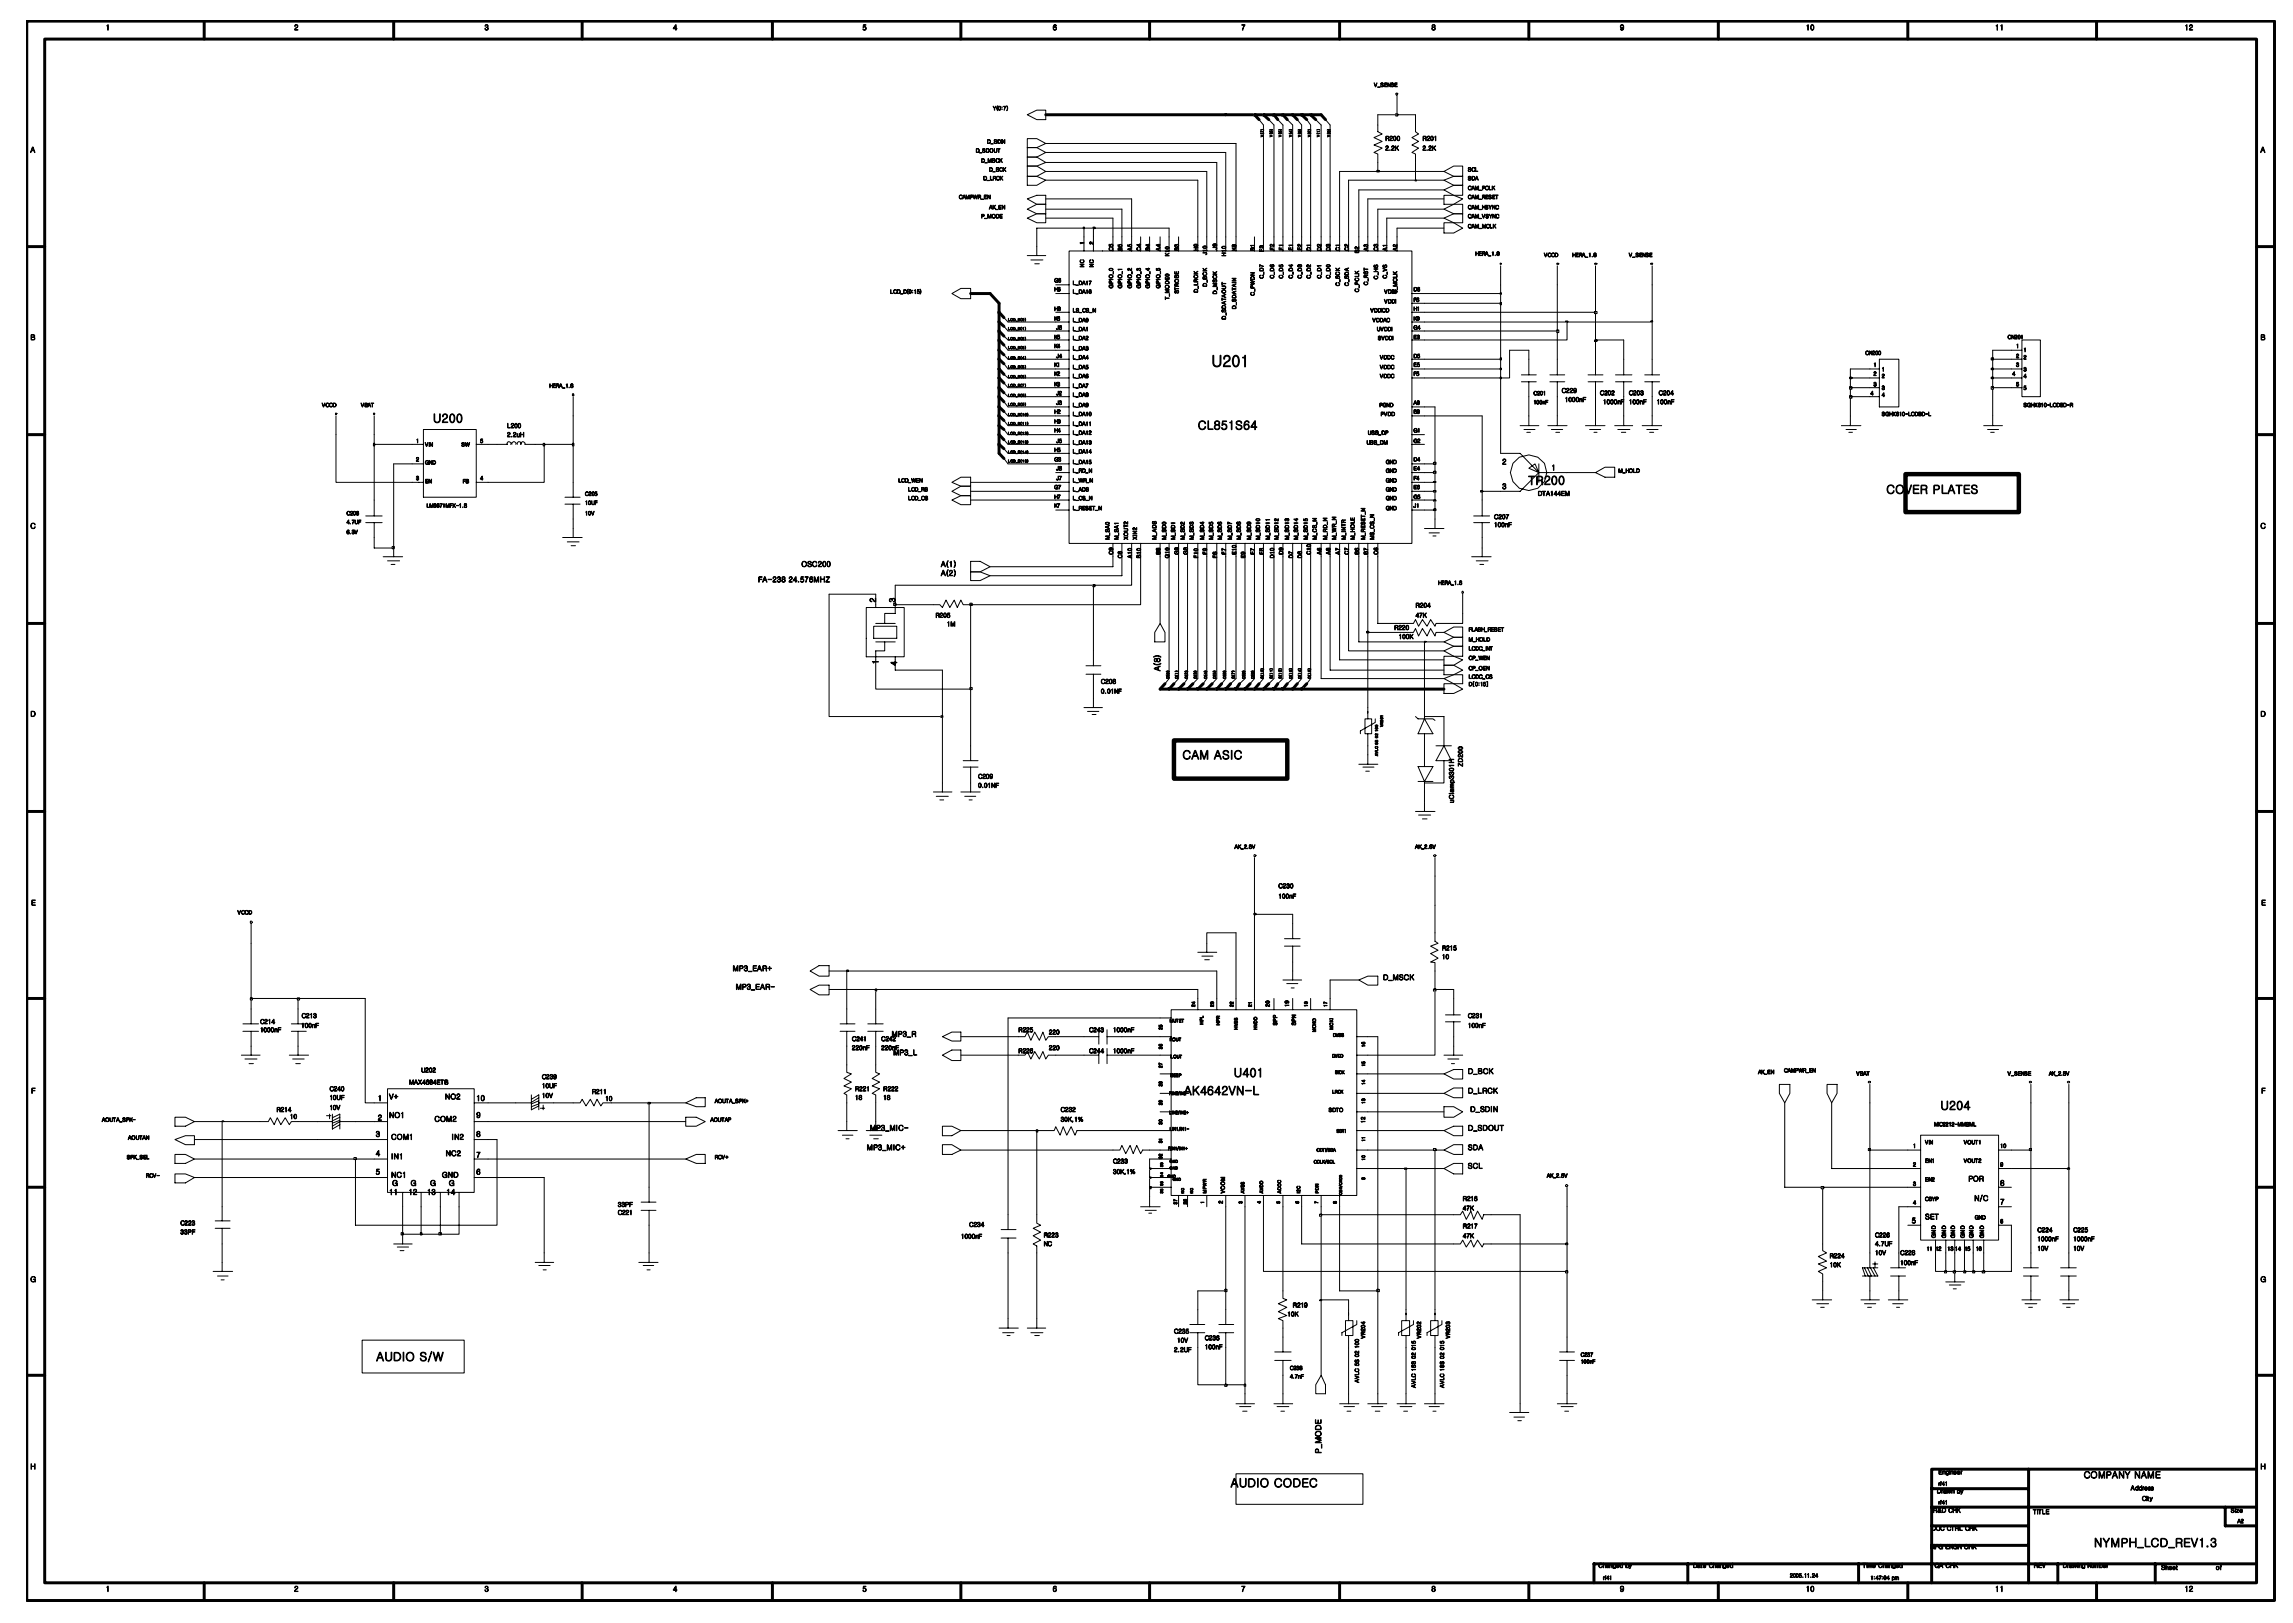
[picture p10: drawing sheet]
<svg xmlns="http://www.w3.org/2000/svg" width="189mm" height="134mm" viewBox="0 0 189 134" stroke-linecap="round" stroke-linejoin="round" font-family="sans-serif">
<defs><g id="words">
<text font-size="21.2" fill="#9cf" x="53.2" y="94.9" transform="rotate(-34 53.2 94.9)">Mobilchips</text>
<text font-size="1.3" x="100" y="30.3">U201</text>
<g font-size="1">
<text x="35.7" y="34.9">U200</text>
<text x="98.9" y="35.4">CL851S64</text>
<text x="126.2" y="40">TR200</text>
<text x="155.7" y="40.7">COVER PLATES</text>
<text x="97.6" y="62.6">CAM ASIC</text>
<text x="101.8" y="88.9">U401</text>
<text x="97.7" y="90.3">AK4642VN-L</text>
<text x="160.2" y="91.6">U204</text>
<text x="31.1" y="112.3">AUDIO S/W</text>
<text x="101.6" y="122.7">AUDIO CODEC</text>
<text x="172.9" y="127.6">NYMPH_LCD_REV1.3</text>
</g>
<text font-size=".8" x="172" y="122">COMPANY NAME</text>
<g font-size=".7">
<text x="72.3" y="49.7" transform="rotate(-90 72.3 49.7)">2</text>
<text x="73.9" y="49.7" transform="rotate(-90 73.9 49.7)">3</text>
<text x="72.5" y="54.8" transform="rotate(-90 72.5 54.8)">1</text>
<text x="74" y="54.9" transform="rotate(-90 74 54.9)">4</text>
<text x="95.8" y="55.4" transform="rotate(-90 95.8 55.4)">A(8)</text>
<text x="109.1" y="119.9" transform="rotate(-90 109.1 119.9)">P_MODE</text>
</g>
<g font-size=".6">
<text x="8.7" y="2.5">1</text>
<text x="24.3" y="2.5">2</text>
<text x="40" y="2.5">3</text>
<text x="55.5" y="2.5">4</text>
<text x="71.2" y="2.5">5</text>
<text x="86.9" y="2.5">6</text>
<text x="102.5" y="2.5">7</text>
<text x="118.2" y="2.5">8</text>
<text x="133.7" y="2.5">9</text>
<text x="149.1" y="2.5">10</text>
<text x="164.7" y="2.5">11</text>
<text x="180.3" y="2.5">12</text>
<text x="2.5" y="12.6">A</text>
<text x="186.6" y="12.6">A</text>
<text x="2.5" y="28.1">B</text>
<text x="186.6" y="28.1">B</text>
<text x="124" y="40.4">3</text>
<text x="124" y="38.3">2</text>
<text x="128.1" y="38.8">1</text>
<text x="2.5" y="43.6">C</text>
<text x="66.2" y="46.8">OSC200</text>
<text x="77.7" y="46.8">A(1)</text>
<text x="77.7" y="47.5">A(2)</text>
<text x="186.6" y="43.6">C</text>
<text x="62.6" y="48">FA-238 24.576MHZ</text>
<text x="2.5" y="59.1">D</text>
<text x="186.6" y="59.1">D</text>
<text x="2.6" y="74.7">E</text>
<text x="186.7" y="74.7">E</text>
<text x="60.5" y="80.1">MP3_EAR+</text>
<text x="60.7" y="81.6">MP3_EAR-</text>
<text x="114.2" y="80.9">D_MSCK</text>
<text x="73.6" y="85.5">MP3_R</text>
<text x="73.7" y="87.1">MP3_L</text>
<text x="121.2" y="88.6">D_BCK</text>
<text x="2.6" y="90.2">F</text>
<text x="31" y="93.8">3</text>
<text x="31" y="95.4">4</text>
<text x="31.2" y="92.4">2</text>
<text x="31.2" y="90.8">1</text>
<text x="32.1" y="92.2">NO1</text>
<text x="32.1" y="90.7">V+</text>
<text x="32.3" y="94">COM1</text>
<text x="32.3" y="95.6">IN1</text>
<text x="35.9" y="92.5">COM2</text>
<text x="36.7" y="90.7">NO2</text>
<text x="36.8" y="95.4">NC2</text>
<text x="37.3" y="94">IN2</text>
<text x="39.3" y="92.2">9</text>
<text x="39.3" y="90.8">10</text>
<text x="39.3" y="93.8">8</text>
<text x="39.3" y="95.5">7</text>
<text x="71.5" y="94.9">MP3_MIC+</text>
<text x="71.8" y="93.3">MP3_MIC-</text>
<text x="121.2" y="94.9">SDA</text>
<text x="121.2" y="90.2">D_LRCK</text>
<text x="121.2" y="93.3">D_SDOUT</text>
<text x="121.4" y="91.7">D_SDIN</text>
<text x="186.7" y="90.2">F</text>
<text x="31" y="96.9">5</text>
<text x="32.1" y="98.6">11</text>
<text x="32.3" y="97.2">NC1</text>
<text x="32.4" y="97.8">G</text>
<text x="33.7" y="98.6">12</text>
<text x="33.9" y="97.8">G</text>
<text x="35.2" y="98.6">13</text>
<text x="35.5" y="97.8">G</text>
<text x="36.5" y="97.2">GND</text>
<text x="36.8" y="98.6">14</text>
<text x="37" y="97.8">G</text>
<text x="39.3" y="96.9">6</text>
<text x="121.2" y="96.4">SCL</text>
<text x="157.8" y="100.9">5</text>
<text x="158.9" y="100.6">SET</text>
<text x="162.5" y="97.5">POR</text>
<text x="163" y="99.1">N/C</text>
<text x="165.1" y="99.4">7</text>
<text x="165.1" y="97.8">8</text>
<text x="2.5" y="105.8">G</text>
<text x="186.6" y="105.8">G</text>
<text x="2.5" y="121.2">H</text>
<text x="186.6" y="121.2">H</text>
<text x="8.7" y="131.3">1</text>
<text x="24.3" y="131.3">2</text>
<text x="40" y="131.3">3</text>
<text x="55.5" y="131.3">4</text>
<text x="71.2" y="131.3">5</text>
<text x="86.9" y="131.3">6</text>
<text x="102.5" y="131.3">7</text>
<text x="118.2" y="131.3">8</text>
<text x="133.7" y="131.3">9</text>
<text x="149.1" y="131.3">10</text>
<text x="164.7" y="131.3">11</text>
<text x="180.3" y="131.3">12</text>
</g>
<g font-size=".5">
<text x="114.4" y="11.6">R200</text>
<text x="117.4" y="11.6">R201</text>
<text x="114.4" y="12.4">2.2K</text>
<text x="117.4" y="12.4">2.2K</text>
<text x="41.9" y="35.3">L200</text>
<text x="128.9" y="32.4">C229</text>
<text x="129.2" y="33.2">1000nF</text>
<text x="132.1" y="32.6">C202</text>
<text x="132.3" y="33.3">1000nF</text>
<text x="134.5" y="33.3">100nF</text>
<text x="134.5" y="32.6">C203</text>
<text x="136.7" y="33.3">100nF</text>
<text x="136.9" y="32.6">C204</text>
<text x="41.9" y="36.1">2.2uH</text>
<text x="126.9" y="40.9">DTA144EM</text>
<text x="123.3" y="43.5">100nF</text>
<text x="123.3" y="42.8">C207</text>
<text x="77.2" y="51">R205</text>
<text x="78.2" y="51.7">1M</text>
<text x="115.1" y="52">R220</text>
<text x="115.4" y="52.7">100K</text>
<text x="116.8" y="50.1">R204</text>
<text x="116.8" y="51">47K</text>
<text x="90.9" y="56.4">C208</text>
<text x="90.9" y="57.2">0.01NF</text>
<text x="80.7" y="65">0.01NF</text>
<text x="80.7" y="64.2">C209</text>
<text x="120.7" y="63.3" transform="rotate(-90 120.7 63.3)">ZD200</text>
<text x="120" y="66.3" transform="rotate(-90 120 66.3)">uClamp3301H</text>
<text x="105.5" y="73.3">C230</text>
<text x="105.5" y="74.1">100nF</text>
<text x="24.9" y="84">C213</text>
<text x="119" y="78.4">R215</text>
<text x="119" y="79.1">10</text>
<text x="121.2" y="84">C231</text>
<text x="21.5" y="84.5">C214</text>
<text x="21.5" y="85.2">1000nF</text>
<text x="24.9" y="84.8">100nF</text>
<text x="33.8" y="89.5">MAX4684ETB</text>
<text x="34.8" y="88.5">U202</text>
<text x="44.7" y="89.8">10UF</text>
<text x="44.7" y="89">C239</text>
<text x="70.3" y="85.9">C241</text>
<text x="70.3" y="86.6">220nF</text>
<text x="72.7" y="86.6">220nF</text>
<text x="72.7" y="85.9">C242</text>
<text x="84.1" y="86.9">R226</text>
<text x="84.1" y="85.2">R225</text>
<text x="86.6" y="85.4">220</text>
<text x="86.6" y="86.6">220</text>
<text x="89.9" y="85.2">C243</text>
<text x="89.9" y="86.9">C244</text>
<text x="91.9" y="85.2">1000nF</text>
<text x="91.9" y="86.9">1000nF</text>
<text x="121.2" y="84.8">100nF</text>
<text x="22.8" y="91.7">R214</text>
<text x="23.9" y="92.3">10</text>
<text x="27.2" y="90">C240</text>
<text x="27.2" y="90.7">10UF</text>
<text x="27.2" y="91.6">10V</text>
<text x="44.7" y="90.6">10V</text>
<text x="48.9" y="90.3">R211</text>
<text x="50" y="90.8">10</text>
<text x="70.6" y="90">R221</text>
<text x="70.6" y="90.7">18</text>
<text x="72.9" y="90.7">18</text>
<text x="72.9" y="90">R222</text>
<text x="87.5" y="92.5">30K,1%</text>
<text x="87.5" y="91.7">C232</text>
<text x="91.9" y="96">C233</text>
<text x="14.9" y="101.1">C223</text>
<text x="14.9" y="101.8">33PF</text>
<text x="51" y="99.6">33PF</text>
<text x="51" y="100.2">C221</text>
<text x="80" y="101.2">C234</text>
<text x="91.9" y="96.9">30K,1%</text>
<text x="120.7" y="99.9">47K</text>
<text x="120.7" y="99.1">R216</text>
<text x="120.7" y="101.4">R217</text>
<text x="168.2" y="101.7">C224</text>
<text x="171.1" y="101.7">C225</text>
<text x="79.3" y="102.2">1000nF</text>
<text x="86.2" y="102.1">R223</text>
<text x="86.2" y="102.8">NC</text>
<text x="106.7" y="107.9">R219</text>
<text x="120.7" y="102.2">47K</text>
<text x="151" y="104.5">10K</text>
<text x="151" y="103.8">R224</text>
<text x="154.8" y="103.6">10V</text>
<text x="154.8" y="102.1">C226</text>
<text x="154.8" y="102.8">4.7UF</text>
<text x="156.9" y="104.4">100nF</text>
<text x="156.9" y="103.6">C228</text>
<text x="168.2" y="102.4">1000nF</text>
<text x="168.2" y="103.2">10V</text>
<text x="171.1" y="102.4">1000nF</text>
<text x="171.1" y="103.2">10V</text>
<text x="96.9" y="110">C235</text>
<text x="96.9" y="111.6">2.2UF</text>
<text x="97.2" y="110.8">10V</text>
<text x="99.4" y="111.3">100nF</text>
<text x="99.4" y="110.6">C236</text>
<text x="106.3" y="108.6">10K</text>
<text x="159.6" y="124.8">R&amp;D CHK</text>
<text x="159.9" y="123.2">Drawn by</text>
<text x="160" y="121.7">Engineer</text>
<text x="167.8" y="124.9">TITLE</text>
<text x="175.9" y="123">Address</text>
<text x="176.8" y="123.8">City</text>
<text x="184.1" y="124.8">Size</text>
<text x="131.9" y="129.4">Changed by</text>
<text x="139.7" y="129.4">Date Changed</text>
<text x="153.7" y="129.4">Time Changed</text>
<text x="159.3" y="127.8">MFG ENGR CHK</text>
<text x="159.5" y="126.3">DOC CTRL CHK</text>
<text x="159.7" y="129.4">QA CHK</text>
<text x="167.9" y="129.4">REV</text>
<text x="170.3" y="129.4">Drawing Number</text>
<text x="178.4" y="129.5">Sheet</text>
<text x="182.9" y="129.5">of</text>
</g>
<g font-size=".4">
<text x="81.5" y="11.8">D_SDIN</text>
<text x="82" y="9.1">Y(0:7)</text>
<text x="113.4" y="7.2">V_SENSE</text>
<text x="79.1" y="16.4">CAMPWR_EN</text>
<text x="80.5" y="12.6">D_SDOUT</text>
<text x="81" y="18">P_MODE</text>
<text x="81" y="13.4">D_MSCK</text>
<text x="81.2" y="14.9">D_LRCK</text>
<text x="81.6" y="17.3">AK_EN</text>
<text x="81.6" y="14.1">D_BCK</text>
<text x="121.2" y="16.4">CAM_RESET</text>
<text x="121.2" y="14.9">SDA</text>
<text x="121.2" y="15.7">CAM_PCLK</text>
<text x="121.2" y="14.1">SCL</text>
<text x="121.2" y="17.3">CAM_HSYNC</text>
<text x="121.2" y="18">CAM_VSYNC</text>
<text x="87" y="23.3">G6</text>
<text x="88.5" y="23.5">L_DA17</text>
<text x="89.5" y="22.1" transform="rotate(-90 89.5 22.1)">NC</text>
<text x="89.5" y="20.2" transform="rotate(-90 89.5 20.2)">1</text>
<text x="90.3" y="22.1" transform="rotate(-90 90.3 22.1)">NC</text>
<text x="90.3" y="20.2" transform="rotate(-90 90.3 20.2)">2</text>
<text x="91.9" y="23.8" transform="rotate(-90 91.9 23.8)">GPIO_0</text>
<text x="91.9" y="20.7" transform="rotate(-90 91.9 20.7)">C5</text>
<text x="92.6" y="23.8" transform="rotate(-90 92.6 23.8)">GPIO_1</text>
<text x="92.6" y="20.7" transform="rotate(-90 92.6 20.7)">B5</text>
<text x="93.4" y="23.8" transform="rotate(-90 93.4 23.8)">GPIO_2</text>
<text x="93.4" y="20.7" transform="rotate(-90 93.4 20.7)">A5</text>
<text x="94.2" y="23.8" transform="rotate(-90 94.2 23.8)">GPIO_3</text>
<text x="94.2" y="20.7" transform="rotate(-90 94.2 20.7)">C4</text>
<text x="94.9" y="23.8" transform="rotate(-90 94.9 23.8)">GPIO_4</text>
<text x="94.9" y="20.7" transform="rotate(-90 94.9 20.7)">B4</text>
<text x="95.8" y="23.8" transform="rotate(-90 95.8 23.8)">GPIO_5</text>
<text x="95.8" y="20.7" transform="rotate(-90 95.8 20.7)">A4</text>
<text x="96.5" y="21.2" transform="rotate(-90 96.5 21.2)">K10</text>
<text x="97.3" y="20.7" transform="rotate(-90 97.3 20.7)">B3</text>
<text x="98.9" y="20.7" transform="rotate(-90 98.9 20.7)">H9</text>
<text x="99.6" y="23.7" transform="rotate(-90 99.6 23.7)">D_BCK</text>
<text x="99.6" y="21" transform="rotate(-90 99.6 21)">J10</text>
<text x="100.4" y="20.6" transform="rotate(-90 100.4 20.6)">J9</text>
<text x="101.2" y="21.2" transform="rotate(-90 101.2 21.2)">H10</text>
<text x="102" y="20.7" transform="rotate(-90 102 20.7)">K8</text>
<text x="103.6" y="20.7" transform="rotate(-90 103.6 20.7)">B1</text>
<text x="104.3" y="23" transform="rotate(-90 104.3 23)">C_D7</text>
<text x="104.3" y="20.8" transform="rotate(-90 104.3 20.8)">F3</text>
<text x="105.2" y="23" transform="rotate(-90 105.2 23)">C_D6</text>
<text x="105.2" y="20.7" transform="rotate(-90 105.2 20.7)">F2</text>
<text x="105.9" y="23" transform="rotate(-90 105.9 23)">C_D5</text>
<text x="105.9" y="20.7" transform="rotate(-90 105.9 20.7)">F1</text>
<text x="106.7" y="23" transform="rotate(-90 106.7 23)">C_D4</text>
<text x="106.7" y="20.7" transform="rotate(-90 106.7 20.7)">E1</text>
<text x="107.4" y="23" transform="rotate(-90 107.4 23)">C_D3</text>
<text x="107.4" y="20.7" transform="rotate(-90 107.4 20.7)">E2</text>
<text x="108.2" y="23" transform="rotate(-90 108.2 23)">C_D2</text>
<text x="108.2" y="20.7" transform="rotate(-90 108.2 20.7)">D1</text>
<text x="109.1" y="23" transform="rotate(-90 109.1 23)">C_D1</text>
<text x="109.1" y="20.7" transform="rotate(-90 109.1 20.7)">D2</text>
<text x="109.8" y="23" transform="rotate(-90 109.8 23)">C_D0</text>
<text x="109.8" y="20.7" transform="rotate(-90 109.8 20.7)">D3</text>
<text x="110.6" y="23.6" transform="rotate(-90 110.6 23.6)">C_SCK</text>
<text x="110.6" y="20.7" transform="rotate(-90 110.6 20.7)">C1</text>
<text x="111.3" y="23.6" transform="rotate(-90 111.3 23.6)">C_SDA</text>
<text x="111.3" y="20.7" transform="rotate(-90 111.3 20.7)">C2</text>
<text x="112.2" y="20.9" transform="rotate(-90 112.2 20.9)">B2</text>
<text x="112.9" y="23.5" transform="rotate(-90 112.9 23.5)">C_RST</text>
<text x="112.9" y="20.7" transform="rotate(-90 112.9 20.7)">A3</text>
<text x="113.7" y="23.1" transform="rotate(-90 113.7 23.1)">C_HS</text>
<text x="113.7" y="20.7" transform="rotate(-90 113.7 20.7)">C3</text>
<text x="114.5" y="23" transform="rotate(-90 114.5 23)">C_VS</text>
<text x="114.5" y="20.7" transform="rotate(-90 114.5 20.7)">A1</text>
<text x="115.3" y="20.7" transform="rotate(-90 115.3 20.7)">A2</text>
<text x="121.2" y="18.8">CAM_MCLK</text>
<text x="121.8" y="21.1">HERA_1.8</text>
<text x="127.5" y="21.2">VCCD</text>
<text x="129.8" y="21.2">HERA_1.8</text>
<text x="134.5" y="21.2">V_SENSE</text>
<text x="73.5" y="24.2">LCD_D(0:15)</text>
<text x="87" y="25.6">H8</text>
<text x="87" y="26.4">K6</text>
<text x="87" y="28.7">K4</text>
<text x="87" y="24">H6</text>
<text x="87" y="28">K5</text>
<text x="87.2" y="27.2">J6</text>
<text x="87.2" y="29.5">J4</text>
<text x="88.5" y="25.8">LS_CS_N</text>
<text x="88.5" y="26.6">L_DA0</text>
<text x="88.5" y="27.3">L_DA1</text>
<text x="88.5" y="29.6">L_DA4</text>
<text x="88.5" y="24.2">L_DA16</text>
<text x="88.5" y="28.1">L_DA2</text>
<text x="88.5" y="28.9">L_DA3</text>
<text x="96.5" y="24.7" transform="rotate(-90 96.5 24.7)">T_MODE0</text>
<text x="97.3" y="24.2" transform="rotate(-90 97.3 24.2)">STROBE</text>
<text x="98.9" y="24.2" transform="rotate(-90 98.9 24.2)">D_LRCK</text>
<text x="100.4" y="24.3" transform="rotate(-90 100.4 24.3)">D_MSCK</text>
<text x="101.2" y="26.4" transform="rotate(-90 101.2 26.4)">D_SDATAOUT</text>
<text x="102" y="25.5" transform="rotate(-90 102 25.5)">D_SDATAIN</text>
<text x="103.6" y="24.4" transform="rotate(-90 103.6 24.4)">C_PWDN</text>
<text x="112.2" y="24.1" transform="rotate(-90 112.2 24.1)">C_PCLK</text>
<text x="113.1" y="25.8">VDDICD</text>
<text x="113.3" y="26.6">VDDAC</text>
<text x="113.7" y="27.3">UVDDI</text>
<text x="113.7" y="28.1">SVDDI</text>
<text x="113.9" y="29.6">VDDC</text>
<text x="114.3" y="24.2">VDDI</text>
<text x="114.3" y="25">VDDI</text>
<text x="115.3" y="24.2" transform="rotate(-90 115.3 24.2)">C_MCLK</text>
<text x="116.7" y="24">D6</text>
<text x="116.7" y="24.9">F6</text>
<text x="116.7" y="25.6">H1</text>
<text x="116.7" y="27.2">G4</text>
<text x="116.7" y="26.4">K9</text>
<text x="116.7" y="29.5">D5</text>
<text x="116.7" y="28">E3</text>
<text x="154" y="29.3">CN200</text>
<text x="165.7" y="28">CN201</text>
<text x="166.4" y="28.7">1</text>
<text x="166.4" y="29.5">2</text>
<text x="167" y="29">1</text>
<text x="167" y="29.6">2</text>
<text x="26.6" y="33.6">VCCD</text>
<text x="29.8" y="33.6">VBAT</text>
<text x="45.3" y="32">HERA_1.8</text>
<text x="87" y="34.1">H2</text>
<text x="87" y="30.3">K1</text>
<text x="87" y="31">K2</text>
<text x="87" y="31.9">K3</text>
<text x="87" y="34.9">H3</text>
<text x="87" y="35.7">H4</text>
<text x="87.2" y="32.6">J2</text>
<text x="87.2" y="33.4">J3</text>
<text x="88.5" y="34.3">L_DA10</text>
<text x="88.5" y="35.1">L_DA11</text>
<text x="88.5" y="30.4">L_DA5</text>
<text x="88.5" y="31.2">L_DA6</text>
<text x="88.5" y="32">L_DA7</text>
<text x="88.5" y="32.7">L_DA8</text>
<text x="88.5" y="33.6">L_DA9</text>
<text x="88.5" y="35.9">L_DA12</text>
<text x="112.9" y="35.9">USB_DP</text>
<text x="113.9" y="33.6">PGND</text>
<text x="113.9" y="30.4">VDDC</text>
<text x="113.9" y="31.2">VDDC</text>
<text x="114" y="34.3">PVDD</text>
<text x="116.7" y="31">F5</text>
<text x="116.7" y="33.4">A9</text>
<text x="116.7" y="34.1">B9</text>
<text x="116.7" y="35.7">G1</text>
<text x="116.7" y="30.3">E5</text>
<text x="126.6" y="32.6">C201</text>
<text x="126.6" y="33.3">100nF</text>
<text x="154.4" y="32.6">4</text>
<text x="154.6" y="30.3">1</text>
<text x="154.6" y="31">2</text>
<text x="154.6" y="31.9">3</text>
<text x="155.3" y="34.3">SGHX810-LCDBD-L</text>
<text x="155.3" y="30.6">1</text>
<text x="155.3" y="31.2">2</text>
<text x="155.3" y="32.2">3</text>
<text x="155.3" y="32.7">4</text>
<text x="166.1" y="31">4</text>
<text x="166.4" y="31.9">5</text>
<text x="166.4" y="30.3">3</text>
<text x="167" y="31.2">4</text>
<text x="167" y="32.2">5</text>
<text x="167" y="33.6">SGHX810-LCDBD-R</text>
<text x="167" y="30.6">3</text>
<text x="34.3" y="39.6">3</text>
<text x="34.3" y="38.1">2</text>
<text x="34.3" y="36.5">1</text>
<text x="35.1" y="39.9">EN</text>
<text x="35.1" y="38.3">GND</text>
<text x="35.1" y="36.8">VIN</text>
<text x="35.2" y="41.9">LM3671MFX-1.8</text>
<text x="38.1" y="36.8">SW</text>
<text x="38.2" y="39.9">FB</text>
<text x="39.6" y="39.6">4</text>
<text x="39.6" y="36.5">5</text>
<text x="48.3" y="40.9">C205</text>
<text x="48.3" y="41.6">10UF</text>
<text x="74.2" y="39.8">LCD_WEN</text>
<text x="75" y="41.3">LCD_CS</text>
<text x="75" y="40.5">LCD_RS</text>
<text x="87" y="40.4">G7</text>
<text x="87" y="41.2">H7</text>
<text x="87" y="41.9">K7</text>
<text x="87" y="37.3">H5</text>
<text x="87" y="38.1">G3</text>
<text x="87.2" y="39.6">J7</text>
<text x="87.2" y="38.8">J8</text>
<text x="87.2" y="36.5">J5</text>
<text x="88.5" y="39.8">L_WR_N</text>
<text x="88.5" y="40.5">L_ADS</text>
<text x="88.5" y="41.3">L_CS_N</text>
<text x="88.5" y="39">L_RD_N</text>
<text x="88.5" y="36.7">L_DA13</text>
<text x="88.5" y="37.4">L_DA14</text>
<text x="88.5" y="38.3">L_DA15</text>
<text x="112.8" y="36.7">USB_DM</text>
<text x="114.4" y="38.3">GND</text>
<text x="114.4" y="39">GND</text>
<text x="114.4" y="39.8">GND</text>
<text x="114.4" y="40.5">GND</text>
<text x="114.4" y="41.3">GND</text>
<text x="116.7" y="38.1">D4</text>
<text x="116.7" y="38.8">E4</text>
<text x="116.7" y="39.6">F4</text>
<text x="116.7" y="36.5">G2</text>
<text x="116.7" y="40.4">E6</text>
<text x="116.7" y="41.2">G5</text>
<text x="116.7" y="41.9">J1</text>
<text x="133.6" y="39">M_HOLD</text>
<text x="28.6" y="44.1">6.3V</text>
<text x="28.6" y="42.5">C206</text>
<text x="28.6" y="43.2">4.7UF</text>
<text x="48.3" y="42.5">10V</text>
<text x="88.5" y="42.1">L_RESET_N</text>
<text x="91.6" y="44.5" transform="rotate(-90 91.6 44.5)">M_SA0</text>
<text x="91.9" y="45.8" transform="rotate(-90 91.9 45.8)">C9</text>
<text x="92.3" y="44.5" transform="rotate(-90 92.3 44.5)">M_SA1</text>
<text x="92.6" y="46.1" transform="rotate(-90 92.6 46.1)">C8</text>
<text x="93.1" y="44.5" transform="rotate(-90 93.1 44.5)">XOUT2</text>
<text x="93.4" y="46.1" transform="rotate(-90 93.4 46.1)">A10</text>
<text x="93.8" y="44.5" transform="rotate(-90 93.8 44.5)">XIN2</text>
<text x="94.2" y="46.1" transform="rotate(-90 94.2 46.1)">B10</text>
<text x="95.4" y="44.5" transform="rotate(-90 95.4 44.5)">M_ADS</text>
<text x="95.8" y="45.8" transform="rotate(-90 95.8 45.8)">B8</text>
<text x="96.3" y="44.5" transform="rotate(-90 96.3 44.5)">M_SD0</text>
<text x="96.5" y="46.1" transform="rotate(-90 96.5 46.1)">G10</text>
<text x="97" y="44.5" transform="rotate(-90 97 44.5)">M_SD1</text>
<text x="97.3" y="45.8" transform="rotate(-90 97.3 45.8)">G9</text>
<text x="97.8" y="44.5" transform="rotate(-90 97.8 44.5)">M_SD2</text>
<text x="98" y="45.8" transform="rotate(-90 98 45.8)">G8</text>
<text x="98.5" y="44.5" transform="rotate(-90 98.5 44.5)">M_SD3</text>
<text x="98.9" y="46.1" transform="rotate(-90 98.9 46.1)">F10</text>
<text x="99.4" y="44.5" transform="rotate(-90 99.4 44.5)">M_SD4</text>
<text x="99.6" y="45.8" transform="rotate(-90 99.6 45.8)">F9</text>
<text x="100.1" y="44.5" transform="rotate(-90 100.1 44.5)">M_SD5</text>
<text x="100.4" y="46.1" transform="rotate(-90 100.4 46.1)">F8</text>
<text x="100.8" y="44.5" transform="rotate(-90 100.8 44.5)">M_SD6</text>
<text x="101.2" y="45.8" transform="rotate(-90 101.2 45.8)">F7</text>
<text x="101.7" y="44.5" transform="rotate(-90 101.7 44.5)">M_SD7</text>
<text x="102" y="45.8" transform="rotate(-90 102 45.8)">E10</text>
<text x="102.4" y="44.5" transform="rotate(-90 102.4 44.5)">M_SD8</text>
<text x="102.8" y="46.1" transform="rotate(-90 102.8 46.1)">E9</text>
<text x="103.3" y="44.5" transform="rotate(-90 103.3 44.5)">M_SD9</text>
<text x="103.6" y="45.8" transform="rotate(-90 103.6 45.8)">E7</text>
<text x="104" y="44.5" transform="rotate(-90 104 44.5)">M_SD10</text>
<text x="104.3" y="45.8" transform="rotate(-90 104.3 45.8)">E8</text>
<text x="104.8" y="44.5" transform="rotate(-90 104.8 44.5)">M_SD11</text>
<text x="105.2" y="46.1" transform="rotate(-90 105.2 46.1)">D10</text>
<text x="105.5" y="44.5" transform="rotate(-90 105.5 44.5)">M_SD12</text>
<text x="105.9" y="45.8" transform="rotate(-90 105.9 45.8)">D9</text>
<text x="106.4" y="44.5" transform="rotate(-90 106.4 44.5)">M_SD13</text>
<text x="106.7" y="46.1" transform="rotate(-90 106.7 46.1)">D7</text>
<text x="107.1" y="44.5" transform="rotate(-90 107.1 44.5)">M_SD14</text>
<text x="107.4" y="46.1" transform="rotate(-90 107.4 46.1)">D8</text>
<text x="107.9" y="44.5" transform="rotate(-90 107.9 44.5)">M_SD15</text>
<text x="108.2" y="45.8" transform="rotate(-90 108.2 45.8)">C10</text>
<text x="108.7" y="44.5" transform="rotate(-90 108.7 44.5)">M_CS_N</text>
<text x="109.1" y="45.8" transform="rotate(-90 109.1 45.8)">A6</text>
<text x="109.5" y="44.5" transform="rotate(-90 109.5 44.5)">M_RD_N</text>
<text x="109.8" y="45.8" transform="rotate(-90 109.8 45.8)">A8</text>
<text x="110.3" y="44.5" transform="rotate(-90 110.3 44.5)">M_WR_N</text>
<text x="110.6" y="45.8" transform="rotate(-90 110.6 45.8)">A7</text>
<text x="111.1" y="44.5" transform="rotate(-90 111.1 44.5)">M_INTR</text>
<text x="111.3" y="45.8" transform="rotate(-90 111.3 45.8)">C7</text>
<text x="111.8" y="44.5" transform="rotate(-90 111.8 44.5)">M_HOLE</text>
<text x="112.2" y="45.8" transform="rotate(-90 112.2 45.8)">B6</text>
<text x="112.7" y="44.5" transform="rotate(-90 112.7 44.5)">M_RESET_N</text>
<text x="112.9" y="45.8" transform="rotate(-90 112.9 45.8)">B7</text>
<text x="113.4" y="44.5" transform="rotate(-90 113.4 44.5)">MS_CS_N</text>
<text x="113.7" y="45.8" transform="rotate(-90 113.7 45.8)">C6</text>
<text x="114.4" y="42.1">GND</text>
<text x="118.7" y="48.2">HERA_1.8</text>
<text x="121.2" y="52.9">M_HOLD</text>
<text x="121.2" y="53.7">LCDC_INT</text>
<text x="121.2" y="52.1">FLASH_RESET</text>
<text x="121.2" y="56.6">D[0:15]</text>
<text x="121.2" y="54.4">CP_WEN</text>
<text x="121.2" y="55.3">CP_OEN</text>
<text x="121.2" y="56">LCDC_CS</text>
<text x="101.9" y="70">AK_2.8V</text>
<text x="116.8" y="70">AK_2.8V</text>
<text x="19.6" y="75.4">VCCD</text>
<text x="98.6" y="83.1" transform="rotate(-90 98.6 83.1)">24</text>
<text x="100.2" y="83.1" transform="rotate(-90 100.2 83.1)">23</text>
<text x="101.8" y="83.1" transform="rotate(-90 101.8 83.1)">22</text>
<text x="103.3" y="83.1" transform="rotate(-90 103.3 83.1)">21</text>
<text x="104.8" y="83.1" transform="rotate(-90 104.8 83.1)">20</text>
<text x="106.4" y="83.1" transform="rotate(-90 106.4 83.1)">19</text>
<text x="107.9" y="83.1" transform="rotate(-90 107.9 83.1)">18</text>
<text x="109.5" y="83.1" transform="rotate(-90 109.5 83.1)">17</text>
<text x="95.9" y="89.6" transform="rotate(-90 95.9 89.6)">28</text>
<text x="95.9" y="88.1" transform="rotate(-90 95.9 88.1)">27</text>
<text x="95.9" y="86.6" transform="rotate(-90 95.9 86.6)">26</text>
<text x="95.9" y="85" transform="rotate(-90 95.9 85)">25</text>
<text x="96.5" y="84.4">MUTET</text>
<text x="96.5" y="85.9">ROUT</text>
<text x="96.6" y="87.3">LOUT</text>
<text x="96.6" y="88.9">BEEP</text>
<text x="99.3" y="84.5" transform="rotate(-90 99.3 84.5)">HPL</text>
<text x="100.7" y="84.6" transform="rotate(-90 100.7 84.6)">HPR</text>
<text x="102.2" y="85" transform="rotate(-90 102.2 85)">HVSS</text>
<text x="103.8" y="85" transform="rotate(-90 103.8 85)">HVDD</text>
<text x="105.4" y="84.6" transform="rotate(-90 105.4 84.6)">SPP</text>
<text x="107" y="84.6" transform="rotate(-90 107 84.6)">SPN</text>
<text x="108.6" y="85.2" transform="rotate(-90 108.6 85.2)">MCKO</text>
<text x="110" y="87.3">DVDD</text>
<text x="110" y="85" transform="rotate(-90 110 85)">MCKI</text>
<text x="110" y="85.5">DVSS</text>
<text x="110.2" y="88.6">BICK</text>
<text x="112.7" y="89.5" transform="rotate(-90 112.7 89.5)">14</text>
<text x="112.7" y="86.4" transform="rotate(-90 112.7 86.4)">16</text>
<text x="112.7" y="88" transform="rotate(-90 112.7 88)">15</text>
<text x="145.1" y="88.6">AK_EN</text>
<text x="147.3" y="88.5">CAMPWR_EN</text>
<text x="153.2" y="88.7">VBAT</text>
<text x="165.7" y="88.7">V_SENSE</text>
<text x="169.1" y="88.7">AK_2.8V</text>
<text x="8.4" y="92.5">AOUTA_SPK-</text>
<text x="10.5" y="95.6">SPK_SEL</text>
<text x="10.6" y="94">AOUTAN</text>
<text x="58.6" y="92.5">AOUTAP</text>
<text x="59" y="95.6">RCV+</text>
<text x="59" y="91">AOUTA_SPK+</text>
<text x="95.9" y="95.6" transform="rotate(-90 95.9 95.6)">32</text>
<text x="95.9" y="92.8" transform="rotate(-90 95.9 92.8)">30</text>
<text x="95.9" y="91.2" transform="rotate(-90 95.9 91.2)">29</text>
<text x="95.9" y="94.3" transform="rotate(-90 95.9 94.3)">31</text>
<text x="96.4" y="94.9">RIN1/IN1+</text>
<text x="96.5" y="90.3">RIN2/IN2-</text>
<text x="96.5" y="91.9">LIN2/IN2+</text>
<text x="96.5" y="93.3">LIN1/IN1-</text>
<text x="108.4" y="96">CCLK/SCL</text>
<text x="108.7" y="95">CDTI/SDA</text>
<text x="109.7" y="91.7">SDTO</text>
<text x="110" y="90.2">LRCK</text>
<text x="110.3" y="93.5">SDTI</text>
<text x="112.7" y="95.8" transform="rotate(-90 112.7 95.8)">10</text>
<text x="112.7" y="94.2" transform="rotate(-90 112.7 94.2)">11</text>
<text x="112.7" y="92.7" transform="rotate(-90 112.7 92.7)">12</text>
<text x="112.7" y="91.1" transform="rotate(-90 112.7 91.1)">13</text>
<text x="157.9" y="94.7">1</text>
<text x="158.9" y="94.4">VIN</text>
<text x="158.9" y="95.9">EN1</text>
<text x="159.6" y="92.9">MIC2212-MMBML</text>
<text x="162.1" y="94.4">VOUT1</text>
<text x="162.1" y="95.9">VOUT2</text>
<text x="165.1" y="94.7">10</text>
<text x="12" y="97.2">RCV-</text>
<text x="97.2" y="99.4" transform="rotate(-90 97.2 99.4)">37</text>
<text x="98" y="99.4" transform="rotate(-90 98 99.4)">38</text>
<text x="99.4" y="99.3" transform="rotate(-90 99.4 99.3)">1</text>
<text x="99.6" y="98.5" transform="rotate(-90 99.6 98.5)">MPWR</text>
<text x="100.9" y="99.3" transform="rotate(-90 100.9 99.3)">2</text>
<text x="101.1" y="98.5" transform="rotate(-90 101.1 98.5)">VCOM</text>
<text x="102.5" y="99.3" transform="rotate(-90 102.5 99.3)">3</text>
<text x="102.7" y="98.5" transform="rotate(-90 102.7 98.5)">AVSS</text>
<text x="104.1" y="99.3" transform="rotate(-90 104.1 99.3)">4</text>
<text x="104.3" y="98.5" transform="rotate(-90 104.3 98.5)">AVDD</text>
<text x="105.6" y="99.3" transform="rotate(-90 105.6 99.3)">5</text>
<text x="105.7" y="98.5" transform="rotate(-90 105.7 98.5)">ACOC</text>
<text x="107.2" y="99.3" transform="rotate(-90 107.2 99.3)">6</text>
<text x="107.3" y="98.5" transform="rotate(-90 107.3 98.5)">I2C</text>
<text x="108.8" y="99.3" transform="rotate(-90 108.8 99.3)">7</text>
<text x="108.8" y="98.5" transform="rotate(-90 108.8 98.5)">PDN</text>
<text x="110.3" y="99.3" transform="rotate(-90 110.3 99.3)">8</text>
<text x="112.7" y="97.4" transform="rotate(-90 112.7 97.4)">9</text>
<text x="127.7" y="97.2">AK_2.8V</text>
<text x="157.9" y="99.4">4</text>
<text x="157.9" y="96.3">2</text>
<text x="157.9" y="97.8">3</text>
<text x="158.9" y="99.1">CBYP</text>
<text x="158.9" y="97.5">EN2</text>
<text x="163" y="100.6">GND</text>
<text x="165.1" y="100.9">6</text>
<text x="165.1" y="96.3">9</text>
<text x="159" y="103.2">11</text>
<text x="159.8" y="102.2" transform="rotate(-90 159.8 102.2)">GND</text>
<text x="159.8" y="103.2">12</text>
<text x="160.6" y="102.2" transform="rotate(-90 160.6 102.2)">GND</text>
<text x="160.7" y="103.2">13</text>
<text x="161.4" y="102.2" transform="rotate(-90 161.4 102.2)">GND</text>
<text x="161.4" y="103.2">14 15</text>
<text x="162.2" y="102.2" transform="rotate(-90 162.2 102.2)">GND</text>
<text x="162.9" y="102.2" transform="rotate(-90 162.9 102.2)">GND</text>
<text x="163.1" y="103.2">16</text>
<text x="163.8" y="102.2" transform="rotate(-90 163.8 102.2)">GND</text>
<text x="106.5" y="113">C238</text>
<text x="106.5" y="113.7">4.7nF</text>
<text x="112.7" y="110.5" transform="rotate(-90 112.7 110.5)">VR204</text>
<text x="117.3" y="110.5" transform="rotate(-90 117.3 110.5)">VR202</text>
<text x="119.7" y="110.5" transform="rotate(-90 119.7 110.5)">VR203</text>
<text x="130.5" y="111.9">C237</text>
<text x="130.5" y="112.5">100nF</text>
<text x="112.2" y="114.1" transform="rotate(-90 112.2 114.1)">AVLC 5S 02 100</text>
<text x="116.8" y="114.5" transform="rotate(-90 116.8 114.5)">AVLC 18S 02 015</text>
<text x="119.2" y="114.5" transform="rotate(-90 119.2 114.5)">AVLC 18S 02 015</text>
<text x="160" y="122.6">rf41</text>
<text x="160" y="124.1">rf41</text>
<text x="184.7" y="125.7">A2</text>
<text x="132.3" y="130.4">rf41</text>
<text x="147.7" y="130.2">2005.11.24</text>
<text x="154.4" y="130.4">1:47:04 pm</text>
</g>
<g font-size=".3">
<text x="104.3" y="11.3" transform="rotate(-90 104.3 11.3)">Y(7)</text>
<text x="105" y="11.3" transform="rotate(-90 105 11.3)">Y(6)</text>
<text x="105.8" y="11.3" transform="rotate(-90 105.8 11.3)">Y(5)</text>
<text x="106.6" y="11.3" transform="rotate(-90 106.6 11.3)">Y(4)</text>
<text x="107.4" y="11.3" transform="rotate(-90 107.4 11.3)">Y(3)</text>
<text x="108.2" y="11.3" transform="rotate(-90 108.2 11.3)">Y(2)</text>
<text x="108.9" y="11.3" transform="rotate(-90 108.9 11.3)">Y(1)</text>
<text x="109.8" y="11.3" transform="rotate(-90 109.8 11.3)">Y(0)</text>
<text x="83.2" y="26.5">LCD_D(0)</text>
<text x="83.2" y="27.2">LCD_D(1)</text>
<text x="83.2" y="28.1">LCD_D(2)</text>
<text x="83.2" y="28.8">LCD_D(3)</text>
<text x="83.2" y="29.6">LCD_D(4)</text>
<text x="83.2" y="30.4">LCD_D(5)</text>
<text x="83.2" y="31.2">LCD_D(6)</text>
<text x="83.2" y="31.9">LCD_D(7)</text>
<text x="83.2" y="32.7">LCD_D(8)</text>
<text x="83.2" y="33.5">LCD_D(9)</text>
<text x="83.2" y="34.3">LCD_D(10)</text>
<text x="83.2" y="35.1">LCD_D(11)</text>
<text x="83.2" y="35.9">LCD_D(12)</text>
<text x="83.2" y="36.6">LCD_D(13)</text>
<text x="83.2" y="37.4">LCD_D(14)</text>
<text x="83.2" y="38.1">LCD_D(15)</text>
<text x="96.5" y="56" transform="rotate(-90 96.5 56)">D(0)</text>
<text x="97.2" y="56" transform="rotate(-90 97.2 56)">D(1)</text>
<text x="98" y="56" transform="rotate(-90 98 56)">D(2)</text>
<text x="98.8" y="56" transform="rotate(-90 98.8 56)">D(3)</text>
<text x="99.6" y="56" transform="rotate(-90 99.6 56)">D(4)</text>
<text x="100.4" y="56" transform="rotate(-90 100.4 56)">D(5)</text>
<text x="101.2" y="56" transform="rotate(-90 101.2 56)">D(6)</text>
<text x="101.9" y="56" transform="rotate(-90 101.9 56)">D(7)</text>
<text x="102.8" y="56" transform="rotate(-90 102.8 56)">D(8)</text>
<text x="103.5" y="56" transform="rotate(-90 103.5 56)">D(9)</text>
<text x="104.3" y="56" transform="rotate(-90 104.3 56)">D(10)</text>
<text x="105" y="56" transform="rotate(-90 105 56)">D(11)</text>
<text x="105.8" y="56" transform="rotate(-90 105.8 56)">D(12)</text>
<text x="106.6" y="56" transform="rotate(-90 106.6 56)">D(13)</text>
<text x="107.4" y="56" transform="rotate(-90 107.4 56)">D(14)</text>
<text x="108.2" y="56" transform="rotate(-90 108.2 56)">D(15)</text>
<text x="114.2" y="60" transform="rotate(-90 114.2 60)">VR201</text>
<text x="113.7" y="62.4" transform="rotate(-90 113.7 62.4)">AVL C 5S 02 100</text>
<text x="96.5" y="95.9">GND</text>
<text x="96" y="98.5" transform="rotate(-90 96 98.5)">36</text>
<text x="96" y="97.8" transform="rotate(-90 96 97.8)">35</text>
<text x="96" y="97.1" transform="rotate(-90 96 97.1)">34</text>
<text x="96" y="96.3" transform="rotate(-90 96 96.3)">33</text>
<text x="96.4" y="97.2">GND</text>
<text x="96.5" y="96.5">GND</text>
<text x="96.8" y="97.4">GND</text>
<text x="97.7" y="98.5" transform="rotate(-90 97.7 98.5)">NC</text>
<text x="98.5" y="98.5" transform="rotate(-90 98.5 98.5)">NC</text>
<text x="110.8" y="98.6" transform="rotate(-90 110.8 98.6)">CSN/CAD0</text>
</g>
</g></defs>
<path d="M2.2 134v-132.6h186v132.6" fill="none" stroke="#fff" stroke-width=".08"/>
<g fill="none" stroke="#000" stroke-width=".08">
<path d="M84.8 18l.8-.4h.7v.8h-.7zM84.8 14.5h.8l.7 .4-.7 .4h-.8zM84.8 17.3l.8-.4h.7v.7h-.7zM84.8 11.4h.8l.7 .4-.7 .4h-.8zM84.8 12.2h.8l.7 .4-.7 .4h-.8zM84.8 13h.8l.7 .4-.7 .3h-.8zM84.8 16.4l.8-.3h.7v.8h-.7zM84.8 13.7h.8l.7 .4-.7 .4h-.8zM84.8 9.5l.8-.4h.7v.8h-.7zM89.5 19.5v1.2M90.3 19.5v1.2M91.9 19.5v1.2"/>
<path d="M92.6 19.5v1.2M93.4 19.5v1.2M94.2 19.5v1.2M94.9 19.5v1.2M95.8 19.5v1.2M96.5 19.5v1.2M97.3 19.5v1.2M98.9 19.5v1.2M99.6 19.5v1.2M100.4 19.5v1.2M101.2 19.5v1.2M102 19.5v1.2"/>
<path d="M103.6 19.5v1.2M103.9 9.9l.4 .4M104.3 19.5v1.2M104.7 9.9l.5 .4M105.2 19.5v1.2M105.5 9.9l.4 .4M105.9 19.5v1.2M106.3 9.9l.4 .4M106.7 19.5v1.2M107.1 9.9l.3 .4M107.4 19.5v1.2M107.9 9.9l.3 .4"/>
<path d="M108.2 19.5v1.2M108.6 9.9l.5 .4M109.1 19.5v1.2M109.4 9.9l.4 .4M109.8 19.5v1.2M110.6 19.5v1.2M111.3 19.5v1.2M112.2 19.5v1.2M112.9 19.5v1.2M113.7 10.3v.6l.4 .2-.7 .3 .7 .3-.7 .3 .7 .2-.7 .4 .3 .1v.7M113.7 19.5v1.2M114.5 19.5v1.2"/>
<path d="M115.2 7.7h.2l-.1 .2zM115.3 7.9v1.6M115.3 19.5v1.2M116.8 10.3v.6l.3 .2-.6 .3 .6 .3-.6 .3 .6 .2-.6 .4 .3 .1v.7M119.2 16.1h.8l.7 .3-.7 .5h-.8zM119.2 18l.8-.4h.7v.8h-.7zM119.2 15.7l.8-.4h.7v.8h-.7zM119.2 17.3l.8-.4h.7v.7h-.7zM119.2 14.9l.8-.4h.7v.8h-.7zM119.2 18.4h.8l.7 .4-.7 .4h-.8zM119.2 14.1l.8-.4h.7v.8h-.7zM27.7 34.1h.1v.1h-.1z"/>
<path d="M27.7 34.3v1.6M30.8 34.1h.1v.1zM30.9 34.3v1.6M34 36.7h1M34 39.8h1M34 38.3h1M35 35.4h4.3v5.6h-4.3zM39.3 36.7h1M39.3 39.8h1M41 36.7h.9M41.9 36.7v-.1l.1-.2 .2 .1-.1 .2M42.3 36.7v-.2l.1-.1 .2 .2v.1"/>
<path d="M42.7 36.7v-.2l.1-.1 .2 .1v.2v-.2l.2-.1 .2 .2-.1 .1M43.4 36.7h.8M47.3 32.5h.1v.1h-.1zM47.3 32.7v1.6M47.3 39.8v1.2M78.6 39.8l.7-.4h.8v.7h-.8zM78.6 24.2l.7-.4h.8v.8h-.8zM82.9 36.3l.3 .4M82.9 35.4l.3 .5M82.9 27.7l.3 .4M82.9 30l.3 .4M82.9 37l.3 .4"/>
<path d="M82.9 30.9l.3 .3M82.9 28.5l.3 .4M82.9 32.4l.3 .3M82.9 31.6l.3 .4M82.9 34l.3 .3M82.9 37.8l.3 .5M82.9 33.2l.3 .4M82.9 26.2l.3 .4M82.9 29.3l.3 .3M82.9 34.7l.3 .4M82.9 26.9l.3 .4M84.8 21.1h1.5"/>
<path d="M85.1 21.4h1M85.4 21.8h.4M85.6 20.3v.8M87.1 35.1h1.2M87.1 36.7h1.2M87.1 39.8h1.2M87.1 38.3h1.2M87.1 30.4h1.2M87.1 32.7h1.2M87.1 32h1.2M87.1 31.2h1.2M87.1 28.9h1.2"/>
<path d="M87.1 29.6h1.2M87.1 39h1.2M87.1 37.4h1.2M87.1 24.2h1.2M87.1 25.8h1.2M87.1 23.5h1.2M87.1 26.6h1.2M87.1 27.3h1.2M87.1 28.1h1.2M87.1 33.6h1.2M87.1 34.3h1.2M87.1 35.9h1.2"/>
<path d="M88.3 20.7h28.2v24.1h-28.2zM116.5 36.7h1.1M116.5 39.8h1.1M116.5 38.3h1.1M116.5 30.4h1.1M116.5 31.2h1.1M116.5 29.6h1.1M116.5 39h1.1M116.5 24.2h1.1M116.5 25.8h1.1M116.5 26.6h1.1M116.5 27.3h1.1"/>
<path d="M116.5 28.1h1.1M116.5 33.6h1.1M116.5 34.3h1.1M116.5 35.9h1.1M116.5 25h1.1M123.8 21.7l.1 .1zM123.9 21.9v1.6M123.9 37.4h1.6l1.5 1.6M125.5 35.1h1.5M125.6 30.9h1.2M125.6 31.5h1.2M125.8 35.4h.9"/>
<path d="M126 35.7h.3M126.2 38.6l.5-.3 .3 .7zM126.2 29.6v1.3M126.2 31.5v1.2M126.2 34.3v.8M127 39l-1.5 1.5h-1.6M127 38.3v1.5M127 39h2.4M127.8 35.1h1.6M127.9 30.9h1.3M127.9 31.5h1.3M128.1 35.4h.9"/>
<path d="M128.4 35.7h.3M128.5 21.7l.2 .1h-.2zM128.6 21.9v1.6M128.6 29.6v1.3M128.6 31.5v1.2M128.6 34.3v.8M130.9 35.1h1.6M131.1 30.9h1.2M131.1 31.5h1.2M131.2 35.4h.9M131.6 35.7h.2M131.6 21.7l.2 .1h-.2z"/>
<path d="M131.7 39l.8-.4h.8v.8h-.8zM131.7 21.9v1.6M131.7 29.6v1.3M131.7 31.5v1.2M131.7 34.3v.8M133.3 35.1h1.5M133.4 30.9h1.3M133.4 31.5h1.3M133.5 35.4h1M133.8 35.7h.4M134 29.6v1.3M134 31.5v1.2"/>
<path d="M134 34.3v.8M135.6 35.1h1.6M135.8 30.9h1.2M135.8 31.5h1.2M135.9 35.4h1M136.2 35.7h.3M136.3 21.7l.1 .1h-.1zM136.4 21.9v1.6M136.4 29.6v1.3M136.4 31.5v1.2M136.4 34.3v.8M152 35.1h1.6"/>
<path d="M152.4 35.4h.8M152.6 35.7h.3M152.7 34.3v.8M154.4 30.4h.7M154.4 32.7h.7M154.4 32h.7M154.4 31.2h.7M155.1 29.6h1.6v4h-1.6zM163.8 35.1h1.5M164.1 35.4h.9M164.3 35.7h.3M164.5 34.3v.8"/>
<path d="M166 30.4h.9M166 32h.9M166 31.2h.9M166 28.9h.9M166 29.6h.9M166.9 28.1h1.5v4.6h-1.5zM30.2 43.1h1.3M30.2 42.6h1.3M30.9 41.3v1.3M30.9 43.1v1.3M31.6 45.9h1.6M32 46.3h1"/>
<path d="M32.3 46.6h.3M32.5 45.2v.7M46.4 44.4h1.7M46.6 41h1.3M46.6 41.6h1.3M46.8 44.7h1M47.1 45h.4M47.3 41.6v1.2M47.3 43.6v.8M71.5 50.1h3.1v4.1h-3.1zM72.1 51.7h1.9v1h-1.9zM72.3 49.9v.2"/>
<path d="M72.3 53h1.6M72.3 51.4h1.6M73 53v.7h-.7v.7M73.9 49.9v.7h-.9v.8M73.9 54.2v.2M77.1 49.9h.5l.2 .2 .3-.6 .3 .6 .4-.6 .2 .6 .3-.6 .2 .4h.6M78.6 41.3l.7-.4h.8v.7h-.8zM78.6 40.5l.7-.4h.8v.8h-.8zM80.1 47.2h.8l.8 .3-.8 .4h-.8zM80.1 46.3h.8l.8 .5-.8 .4h-.8zM87.1 40.5h1.2M87.1 42.1h1.2"/>
<path d="M87.1 41.3h1.2M89.5 58.4h1.5M89.6 55.6h1.3M89.6 54.9h1.3M89.8 58.7h.9M90.2 59h.3M90.3 53.7v1.2M90.3 55.6v1.3M90.3 57.6v.8M91.9 44.8v1.1M92.6 44.8v1.1M93.4 44.8v1.1"/>
<path d="M94.2 44.8v1.1M95.8 51.4l.4 .8v.8h-.9v-.8zM95.8 44.8v1.1M96.5 56l-.3 .4M96.5 44.8v1.1M97.3 44.8v1.1M97.3 56l-.4 .4M98 44.8v1.1M98 56l-.3 .4M98.9 44.8v1.1M98.9 56l-.4 .4M99.6 44.8v1.1"/>
<path d="M99.6 56l-.3 .4M100.4 44.8v1.1M100.4 56l-.3 .4M101.2 44.8v1.1M101.2 56l-.4 .4M102 44.8v1.1M102 56l-.4 .4M102.8 44.8v1.1M102.8 56l-.5 .4M103.6 44.8v1.1M103.6 56l-.4 .4M104.3 44.8v1.1"/>
<path d="M104.3 56l-.4 .4M105.2 56l-.5 .4M105.2 44.8v1.1M105.9 56l-.4 .4M105.9 44.8v1.1M106.7 44.8v1.1M106.7 56l-.4 .4M107.4 56l-.3 .4M107.4 44.8v1.1M108.2 44.8v1.1M108.2 56l-.3 .4M109.1 44.8v1.1"/>
<path d="M109.8 44.8v1.1M110.6 44.8v1.1M111.3 44.8v1.1M112.2 44.8v1.1M112.7 59.3h.5v1.2h-.5zM112.9 44.8v1.1M112.9 58.4v.9M113.5 59.3v.3l-1.2 .7v.2M113.7 44.8v1.1M116.1 51.4h.6l.1-.3 .3 .6 .3-.6 .4 .6 .3-.6 .4 .6v-.3h.7M116.1 52.2h.6l.1-.3 .3 .6 .3-.6 .4 .6 .3-.6 .4 .6v-.3h.7M116.5 40.5h1.1"/>
<path d="M116.5 42.1h1.1M116.5 41.3h1.1M116.8 59.1l.3 .2h1.2l.2 .1M117.6 58.4v.9M117.6 59.3l.7 1.2h-1.2zM117.6 59.1h1.6v2.4M117.6 43.6h1.6M118 44h.8M118.3 44.2h.2M118.5 42.8v.8M119.2 54.2h.8l.7 .2-.7 .5h-.8zM119.2 52.2l.8-.5h.7v.9h-.7z"/>
<path d="M119.2 54.9h.8l.7 .4-.7 .4h-.8zM119.2 53l.8-.4h.7v.7h-.7zM119.2 56.4h.8l.7 .5-.7 .3h-.8zM119.2 53.7l.8-.4h.7v.9h-.7zM119.2 56l.8-.3h.7v.7h-.7zM120.7 48.8l.1 .1-.1 .1zM120.7 49v1.6M121.5 45.9h1.6M121.7 43.1h1.3M121.7 42.6h1.3M121.9 46.3h.9M122.2 46.6h.3"/>
<path d="M122.3 41.3v1.3M122.3 43.1v1.3M122.3 45.2v.7M20.7 76h.1v.1l-.1 .1zM20.7 76.2v1.6M77.1 65.3h1.5M77.3 65.7h1M77.6 66h.3M77.8 64.6v.7M79.3 65.3h1.6M79.5 63.3h1.2M79.5 62.8h1.2"/>
<path d="M79.6 65.7h.9M80 66h.2M80.1 61.5v1.3M80.1 63.3v2M98.9 78.6h1.5M99.2 78.9h.9M99.4 79.2h.4M99.6 77.8v.8M103.5 70.5l.2 .1-.1 .1h-.1zM103.6 70.8v1.5M106 78.1h1.3M106 77.5h1.3"/>
<path d="M106.7 76.2v1.3M106.7 78.1v1.3M112.2 63.1h1.5M112.5 63.3h.9M112.7 63.6h.3M112.9 60.5v1M112.9 62.3v.8M116.8 67h1.7M117.1 63.3h1.2l-.7 1.2zM117.1 64.5h1.2M117.1 67.3h1M117.4 67.6h.4"/>
<path d="M117.6 60.5v2.8M117.6 64.5v.8M117.6 66.2v.8M118.5 77v.7l.2 .1-.6 .3 .6 .3-.6 .3 .6 .4-.6 .3h.4v.7M118.5 70.8v1.5M118.5 61.5h1.3M119.2 62.8v1.8h-1.6M119.2 61.5l.6 1.3h-1.3zM14.4 92.2h.9l.8 .3-.8 .4h-.9zM14.4 96.9h.9l.8 .3-.8 .4h-.9zM14.4 94l.9-.3h.8v.8h-.8zM14.4 95.3h.9l.8 .3-.8 .4h-.9z"/>
<path d="M18.3 99.6v1.1M19.9 87.1h1.6M20.1 85.1h1.2M20.1 84.5h1.2M20.2 87.4h1M20.6 87.8h.3M20.7 83.3v1.2M20.7 85.1v2M21.5 92.5h.6l.2-.3 .3 .6 .3-.6 .3 .6 .3-.6 .4 .6 .2-.3h.5M23.9 87.1h1.6M24.1 85.1h1.2M24.1 84.5h1.2"/>
<path d="M24.2 87.4h.9M24.4 87.8h.4M24.6 83.3v1.2M24.6 85.1v2M26.2 92.5h1.2M27 92.1h.3M27.2 91.9v.4M27.4 92.2l.7-.3v1.3M27.4 91.9v1.3l.7-.4M28.1 92.2l-.7 .3M28.1 92.4l-.7 .3M29.3 92.5h-1.2l-.7 .4"/>
<path d="M30.9 91h1.1M30.9 95.6h1.1M30.9 97.2h1.1M30.9 92.5h1.1M30.9 94h1.1M32 89.8h7.1v8.6h-7.1zM33.2 98.4v1.2M34.8 98.4v1.2M36.3 98.4v1.2M37.9 98.4v1.2M39.1 91h1.2M39.1 95.6h1.2"/>
<path d="M39.1 97.2h1.2M39.1 92.5h1.2M39.1 94h1.2M42.6 91h1.3M43.9 90.3v1.3l.6-.3M43.9 90.7l.6-.4v1.3M44.5 91h1.2M44.5 90.6l-.6 .4M44.5 91.1l-.6 .2M44.5 90.8l-.6 .3M44.6 91.4h.4M44.8 91.2v.4"/>
<path d="M47.3 91h.6l.2-.3 .3 .6 .3-.6 .3 .6 .3-.6 .3 .6 .2-.3h.7M52.9 99.9h1.3M52.9 99.2h1.3M53.6 98v1.2M53.6 99.9v1.2M56.6 95.6l.9-.3h.7v.7h-.7zM56.6 91l.9-.4h.7v.7h-.7zM56.6 92.2h.9l.7 .3-.7 .4h-.9zM66.9 80.1l.7-.4h.8v.8h-.8zM66.9 81.6l.7-.3h.8v.8h-.8zM69.2 93.3h1.6M69.3 85.1h1.3"/>
<path d="M69.3 84.5h1.3M69.5 93.7h.9M69.8 94h.3M69.9 87.9v.6l.4 .1-.6 .4 .6 .3-.6 .3 .6 .2-.6 .4 .2 .1v.7M69.9 83.3v1.2M69.9 85.1v1.2M69.9 92.5v.8M71.5 93.3h1.5M71.6 85.1h1.3M71.6 84.5h1.3M71.8 93.7h1M72.1 94h.4"/>
<path d="M72.3 87.9v.6l.3 .1-.6 .4 .6 .3-.6 .3 .6 .2-.6 .4 .3 .1v.7M72.3 83.3v1.2M72.3 85.1v1.2M72.3 92.5v.8M77.8 94.5h.8l.7 .4-.7 .4h-.8zM77.8 87.1l.8-.5h.7v.9h-.7zM77.8 85.5l.8-.3h.7v.7h-.7zM77.8 92.9h.8l.7 .4-.7 .4h-.8zM84.1 87.1h.5l.2-.3 .3 .6 .3-.6 .4 .6 .3-.6 .2 .6 .2-.3h.6M84.1 85.5h.5l.2-.3 .3 .6 .3-.6 .4 .6 .3-.6 .2 .6 .2-.3h.6M86.3 93.3h.7l.1-.3 .4 .7 .3-.7 .3 .7 .3-.7 .3 .7 .2-.4h.6M89.5 87.1h1.2"/>
<path d="M89.5 85.5h1.2M90.7 85v1.2M90.7 86.5v1.3M91.4 87.1h1.2M91.4 85.5h1.2M91.4 85v1.2M91.4 86.5v1.3M91.9 94.9h.5l.2-.4 .3 .7 .4-.7 .2 .7 .3-.7 .4 .7 .1-.3h.6M94.2 99.6h1.6M94.5 99.9h.9M94.9 98.7v.9M95.8 94.9h.9"/>
<path d="M95.8 87.1h.9M95.8 93.3h.9M95.8 90.2h.9M95.8 88.6h.9M95.8 84h.9M95.8 85.5h.9M95.8 91.7h.9M95.8 96.4h.9M95.8 95.6h.9M95.8 98h.9M95.8 97.2h.9M96.7 83.3h15.3v15.3h-15.3z"/>
<path d="M97.3 98.6v1M98 98.6v1M98.9 82.4v.9M99.6 98.6v1M100.4 82.4v.9M101.2 98.6v1M102 82.4v.9M102.8 98.6v1M103.6 82.4v.9M104.3 98.6v1M105.2 82.4v.9M105.9 80.9h1.5"/>
<path d="M105.9 98.6v1M106.2 81.2h.9M106.6 81.5h.2M106.7 80.1v.8M106.7 82.4v.9M107.4 98.6v1M108.2 82.4v.9M109.1 98.6v1M109.8 82.4v.9M110.6 98.6v1M112 94.9h.9M112 87.1h.9"/>
<path d="M112 93.3h.9M112 90.2h.9M112 88.6h.9M112 85.5h.9M112 91.7h.9M112 96.4h.9M112.2 80.9l.7-.4h.8v.8h-.8zM119.2 93.3l.8-.4h.7v.8h-.7zM119.2 94.9l.8-.4h.7v.8h-.7zM119.2 88.6l.8-.3h.7v.7h-.7zM119.2 91.3h.8l.7 .4-.7 .5h-.8zM119.2 90.2l.8-.4h.7v.8h-.7z"/>
<path d="M119.2 96.4l.8-.4h.7v.9h-.7zM119.2 87.1h1.5M119.3 83.7h1.3M119.3 84.3h1.3M119.5 87.4h.9M119.8 87.8h.3M120 82.4v1.3M120 84.3v1.2M120 86.3v.8M129.2 97.8l.2-.1v.1l-.1 .1zM129.4 98v1.6M146.9 89.5h.8v.7l-.4 .8-.4-.8z"/>
<path d="M150.8 89.5h.8v.7l-.4 .8-.4-.8zM154.2 89.2h.2v.1l-.1 .1zM154.4 89.5v1.5M157.5 94.9h1M157.5 96.4h1M157.5 98h1M157.5 99.6h1M158.5 93.7h6.5v8.6h-6.5zM165 94.9h1M165 96.4h1M165 98h1M165 99.6h1"/>
<path d="M167.5 89.2l.2 .1-.1 .1zM167.6 89.5v1.5M170.7 89.2l.1 .1-.1 .1zM170.8 89.5v1.5M17.6 104.9h1.6M17.8 101.4h1.2M17.8 100.7h1.2M18 105.3h.8M18.3 105.6h.2M18.3 101.4v1.2M18.3 104.2v.7M32.5 102.6h1.5"/>
<path d="M32.8 102.9h.9M33 103.2h.3M33.2 101.8v.8M44.2 104.2h1.5M44.5 104.4h.9M44.8 104.8h.3M44.9 103.4v.8M52.7 104.2h1.6M53.1 104.4h.9M53.4 104.8h.3M53.6 103.4v.8M82.5 109.6h1.6"/>
<path d="M82.6 102.2h1.3M82.6 101.5h1.3M82.8 110h.9M83.1 110.2h.3M83.2 100.2v1.3M83.2 102.2v1.2M83.2 108.8v.8M84.8 109.6h1.5M85.1 110h1M85.4 110.2h.4M85.6 100.2v.7l.3 .2-.6 .3 .6 .3-.6 .3 .6 .3-.6 .3 .3 .2v.6M85.6 108.8v.8"/>
<path d="M94.8 100.1h.3M98.2 110h1.2M98.2 109.3h1.2M98.9 110v4.3h2.3M98.9 108.1v1.2M100.6 110h1.2M100.6 109.3h1.2M101.2 108.1v1.2M101.2 110v1.2M102 115.8h1.6M102.3 116.1h1M102.6 116.4h.3"/>
<path d="M102.8 114.3v1.5M105.2 115.8h1.5M105.2 111.6h1.4M105.2 112.3h1.4M105.4 116.1h1M105.7 116.4h.3M105.9 106.5v.6l.3 .2-.7 .3 .7 .3-.7 .3 .7 .4-.7 .2 .4 .2v.6M105.9 110.3v1.3M105.9 112.3v3.5M109.1 113.5l.3 .8v.7h-.8v-.7zM110.6 115.8h1.6M110.9 116.1h.9"/>
<path d="M111.1 109h.6v1.2h-.6zM111.2 116.4h.3M111.3 108.1v.9M111.3 110.2v5.6M112 109v.3l-1.2 .7v.2M112.9 115.8h1.6M113.2 116.1h1M113.5 116.4h.4M113.7 106.5v9.3M115.3 115.8h1.5M115.6 116.1h.9M115.7 109h.7v1.2h-.7z"/>
<path d="M115.9 116.4h.3M116.1 108.1v.9M116.1 110.2v5.6M116.7 109v.3l-1.3 .7v.2M117.6 115.8h1.6M118 116.1h.8M118.1 109h.6v1.2h-.6zM118.3 116.4h.2M118.5 108.1v.9M118.5 110.2v5.6M119 109v.3l-1.2 .7v.2M120 102.6h.6l.1-.3 .3 .6 .4-.6 .3 .6 .3-.6 .3 .6 .2-.3h.6"/>
<path d="M120 100.2h.6l.1-.3 .3 .7 .4-.7 .3 .7 .3-.7 .3 .7 .2-.4h.6M124.6 116.6h1.6M125 116.9h.8M125.3 117.2h.3M125.5 100.2v16.4M128.6 115.8h1.6M128.7 111.6h1.3M128.7 112.3h1.3M128.9 116.1h1M129.2 116.4h.3M129.4 110.3v1.3M129.4 112.3v3.5"/>
<path d="M149.6 107.3h1.6M150 107.6h.9M150.3 107.9h.3M150.5 102.6v.6l.3 .2-.7 .3 .7 .4-.7 .2 .7 .3-.7 .3 .4 .2v.7M150.5 106.5v.8M153.6 107.3h1.5M153.9 107.6h.9M153.9 104.6l.3 .7M154.2 107.9h.3M154.2 104.6l.3 .7M154.4 103.4v1.2M154.4 105.3v2"/>
<path d="M154.4 104.6l.4 .7M154.6 104.3h.4M154.6 104.6l.4 .7h-1.3M154.8 104.1v.4M155 104.6h-1.3l.3 .7M155.9 107.3h1.6M156.1 105.3h1.2M156.1 104.6h1.2M156.2 107.6h.9M156.6 107.9h.2M156.7 103.4v1.2M156.7 105.3v2"/>
<path d="M157.5 101.1h1M159.8 102.3v1.1M160.6 105.8h1.6M160.6 102.3v1.1M160.9 106h1M161.2 106.3h.3M161.4 102.3v1.1M161.4 104.9v.9M162.2 102.3v1.1M162.9 102.3v1.1M163.8 102.3v1.1M165 101.1h1"/>
<path d="M166.9 107.3h1.5M167 105.3h1.3M167 104.6h1.3M167.2 107.6h.9M167.5 107.9h.3M167.6 103.4v1.2M167.6 105.3v2M170 107.3h1.6M170.1 105.3h1.3M170.1 104.6h1.3M170.3 107.6h1M170.6 107.9h.3"/>
<path d="M170.8 103.4v1.2M170.8 105.3v2"/>
<circle cx="126.2" cy="39" r="1.49"/>
<circle cx="118.4" cy="70.6" r=".1"/>
</g>
<g fill="none" stroke="#000" stroke-width=".25">
<path d="M103.6 9.5l.3 .4M104.3 9.5l.4 .4M105.2 9.5l.3 .4M105.9 9.5l.4 .4M106.7 9.5l.4 .4M107.4 9.5l.5 .4M108.2 9.5l.4 .4M109.1 9.5l.3 .4M82.5 35.9l.4 .4M82.5 35.1l.4 .3M82.5 27.3l.4 .4M82.5 29.6l.4 .4"/>
<path d="M82.5 36.7l.4 .3M82.5 30.4l.4 .5M82.5 28.1l.4 .4M82.5 32l.4 .4M82.5 31.2l.4 .4M82.5 33.6l.4 .4M82.5 37.4l.4 .4M82.5 32.7l.4 .5M82.5 25.8l.4 .4M82.5 28.9l.4 .4M82.5 34.3l.4 .4M82.5 26.6l.4 .3"/>
<path d="M96.2 56.4l-.4 .5M96.9 56.4l-.4 .5M97.7 56.4l-.4 .5M98.5 56.4l-.5 .5M99.3 56.4l-.4 .5M100.1 56.4l-.5 .5M100.8 56.4l-.4 .5M101.6 56.4l-.4 .5M102.3 56.4l-.3 .5M103.2 56.4l-.4 .5M103.9 56.4l-.3 .5M104.7 56.4l-.4 .5"/>
<path d="M105.5 56.4l-.3 .5M106.3 56.4l-.4 .5M107.1 56.4l-.4 .5M107.9 56.4l-.5 .5"/>
</g>
<path d="M101.1 114.2h.2v.2h-.2z" fill="#c3c3c3"/>
<path d="M101.1 114.2h.2v.2h-.2zM101.2 111.2v3.1h1.6" fill="none" stroke="#000" stroke-width=".08"/>
<path d="M102.7 114.2h.1v.2h-.1z" fill="#c3c3c3"/>
<path d="M102.8 99.6v14.7M116.1 96.4v11.7M118.5 94.9v13.2M83.2 103.4v5.4M85.6 103.4v5.4M98.9 106.5v1.6M101.2 106.5v1.6M102.7 114.2h.1v.2h-.1zM105.9 109.6v.7M109.1 107.3v6.2M111.3 107.3v.8M129.4 104.9v5.4" fill="none" stroke="#000" stroke-width=".08"/>
<path d="M108.9 107.3h.2z" fill="#c3c3c3"/>
<path d="M98.9 106.5h2.3M108.9 107.3h.2zM109.1 100.2v7.1h2.2" fill="none" stroke="#000" stroke-width=".08"/>
<path d="M101.1 106.4h.2v.2h-.2z" fill="#c3c3c3"/>
<path d="M101.2 99.6v6.9M105.9 99.6v6.9M110.6 99.6v6.9h3.1M101.1 106.4h.2v.2h-.2z" fill="none" stroke="#000" stroke-width=".08"/>
<path d="M113.7 106.4h.2v.2h-.2z" fill="#c3c3c3"/>
<path d="M104.3 99.6v5.3h25.1M113.7 85.5v21M113.7 106.4h.2v.2h-.2zM150.5 105.8v.7" fill="none" stroke="#000" stroke-width=".08"/>
<path d="M129.2 104.9h.2v.1h-.2z" fill="#c3c3c3"/>
<path d="M129.2 104.9h.2v.1h-.2zM129.4 102.6v2.3M159.8 103.4v1.5h.8" fill="none" stroke="#000" stroke-width=".08"/>
<path d="M160.5 104.9h.2v.1h-.2z" fill="#c3c3c3"/>
<path d="M160.5 104.9h.2v.1h-.2zM160.6 103.4v1.5h.8" fill="none" stroke="#000" stroke-width=".08"/>
<path d="M161.2 104.9h.2v.1h-.2z" fill="#c3c3c3"/>
<path d="M161.2 104.9h.2v.1h-.2zM161.4 103.4v1.5h.8" fill="none" stroke="#000" stroke-width=".08"/>
<path d="M162.1 104.9h.2v.1h-.2z" fill="#c3c3c3"/>
<path d="M162.1 104.9h.2v.1h-.2zM162.2 103.4v1.5h.7" fill="none" stroke="#000" stroke-width=".08"/>
<path d="M162.8 104.9h.2v.1h-.2z" fill="#c3c3c3"/>
<path d="M162.8 104.9h.2v.1h-.2zM162.9 103.4v1.5h.9" fill="none" stroke="#000" stroke-width=".08"/>
<path d="M163.6 104.9h.2v.1h-.2z" fill="#c3c3c3"/>
<path d="M44.9 97.2v6.2M107.4 99.6v3h12.6M154.4 94.9v8.5M156.7 99.6v3.8M167.6 94.9v8.5M170.8 96.4v7M18.3 102.6v1.6M53.6 101.1v2.3M123.1 102.6h6.3M163.6 104.9h.2v.1h-.2zM166 101.1v3.8h-2.2v-1.5" fill="none" stroke="#000" stroke-width=".08"/>
<path d="M129.2 102.6h.2v.1h-.2z" fill="#c3c3c3"/>
<path d="M129.4 99.6v3M150.5 98v4.6M129.2 102.6h.2v.1h-.2z" fill="none" stroke="#000" stroke-width=".08"/>
<path d="M33.1 101.7h.2v.2h-.2z" fill="#c3c3c3"/>
<path d="M33.2 99.6v2.2h1.6M33.1 101.7h.2v.2h-.2z" fill="none" stroke="#000" stroke-width=".08"/>
<path d="M34.7 101.7h.1v.2h-.1z" fill="#c3c3c3"/>
<path d="M34.8 99.6v2.2h1.5M34.7 101.7h.1v.2h-.1z" fill="none" stroke="#000" stroke-width=".08"/>
<path d="M36.2 101.7h.2v.2h-.2z" fill="#c3c3c3"/>
<path d="M36.3 99.6v2.2h1.6v-2.2M41 94v7.1h-11.7v-5.5M83.2 84v16.2M85.6 93.3v6.9M36.2 101.7h.2v.2h-.2z" fill="none" stroke="#000" stroke-width=".08"/>
<path d="M108.9 100.2h.2v.2h-.2z" fill="#c3c3c3"/>
<path d="M18.3 92.5v7.1M53.6 91v7M94.9 98v.7M109.1 99.6v.6h10.9M156.7 99.6h.8M108.9 100.2h.2v.2h-.2zM123.1 100.2h2.4" fill="none" stroke="#000" stroke-width=".08"/>
<path d="M94.9 97.9h.1v.2h-.1z" fill="#c3c3c3"/>
<path d="M94.9 97.9h.1v.2h-.1zM94.9 97.2v.8h.9M147.3 91v7h3.2" fill="none" stroke="#000" stroke-width=".08"/>
<path d="M150.3 97.9h.2v.2h-.2z" fill="#c3c3c3"/>
<path d="M16.1 97.2h14.8M40.3 97.2h4.6M150.3 97.9h.2v.2h-.2zM150.5 98h7" fill="none" stroke="#000" stroke-width=".08"/>
<path d="M94.9 97.1h.1v.1h-.1z" fill="#c3c3c3"/>
<path d="M94.9 97.1h.1v.1h-.1zM94.9 96.4v.8h.9" fill="none" stroke="#000" stroke-width=".08"/>
<path d="M94.9 96.4h.1v.1h-.1z" fill="#c3c3c3"/>
<path d="M94.9 96.4h.1v.1h-.1zM94.9 95.6v.8h.9M112.9 96.4h3.2" fill="none" stroke="#000" stroke-width=".08"/>
<path d="M115.9 96.4h.2v.1h-.2z" fill="#c3c3c3"/>
<path d="M115.9 96.4h.2v.1h-.2zM116.1 96.4h3.1M151.2 91v5.4h6.3M166 96.4h4.8" fill="none" stroke="#000" stroke-width=".08"/>
<path d="M170.7 96.4h.1v.1h-.1z" fill="#c3c3c3"/>
<path d="M16.1 95.6h13.2M170.7 96.4h.1v.1h-.1zM170.8 91v5.4" fill="none" stroke="#000" stroke-width=".08"/>
<path d="M29.2 95.5h.2v.2h-.2z" fill="#c3c3c3"/>
<path d="M29.2 95.5h.2v.2h-.2zM29.3 95.6h1.6M40.3 95.6h16.3M79.3 94.9h12.6M94.9 95.6h.9M94.9 94.9h.9M112.9 94.9h5.6" fill="none" stroke="#000" stroke-width=".08"/>
<path d="M118.3 94.8h.2v.1h-.2z" fill="#c3c3c3"/>
<path d="M118.3 94.8h.2v.1h-.2zM118.5 94.9h.7" fill="none" stroke="#000" stroke-width=".08"/>
<path d="M154.2 94.8h.2v.1h-.2z" fill="#c3c3c3"/>
<path d="M154.2 94.8h.2v.1h-.2zM154.4 91v3.9h3.1M166 94.9h1.6" fill="none" stroke="#000" stroke-width=".08"/>
<path d="M167.5 94.8h.2v.1h-.2z" fill="#c3c3c3"/>
<path d="M16.1 94h14.8M40.3 94h.7M79.3 93.3h6.3M167.5 94.8h.2v.1h-.2zM167.6 91v3.9" fill="none" stroke="#000" stroke-width=".08"/>
<path d="M85.5 93.2h.2v.2h-.2z" fill="#c3c3c3"/>
<path d="M16.1 92.5h2.2M85.5 93.2h.2v.2h-.2zM85.6 93.3h.7M89.5 93.3h6.3M112.9 93.3h6.3" fill="none" stroke="#000" stroke-width=".08"/>
<path d="M18.3 92.5h.2z" fill="#c3c3c3"/>
<path d="M18.3 92.5h.2zM18.3 92.5h3.2M24.6 92.5h1.6M29.3 92.5h1.6M30.1 82.4v8.6h.8M40.3 92.5h16.3M40.3 91h2.3M45.7 91h1.6M50.5 91h3.1M69.9 91v1.5M72.3 91v1.5M112.9 91.7h6.3" fill="none" stroke="#000" stroke-width=".08"/>
<path d="M53.5 91h.2v.1h-.2z" fill="#c3c3c3"/>
<g fill="none" stroke="#000" stroke-width=".08">
<path d="M20.7 82.4v.9M24.6 82.4v.9M53.5 91h.2v.1h-.2zM53.6 91h3M69.9 80.1v3.2M69.9 86.3v1.6M72.3 81.6v1.7M72.3 86.3v1.6M79.3 87.1h4.8M79.3 85.5h4.8M83.2 84h12.6M87.1 87.1h2.4"/>
<path d="M87.1 85.5h2.4M92.6 87.1h3.2M92.6 85.5h3.2M112.9 90.2h6.3M112.9 88.6h6.3M112.9 85.5h.8M118.5 81.6v5.5h-5.6M120 85.5v.8"/>
</g>
<path d="M20.7 82.3h.1v.2h-.1z" fill="#c3c3c3"/>
<path d="M20.7 77.8v4.6h3.9M20.7 82.3h.1v.2h-.1z" fill="none" stroke="#000" stroke-width=".08"/>
<path d="M24.5 82.3h.2v.2h-.2z" fill="#c3c3c3"/>
<path d="M102 77v5.4M103.6 75.4v7M24.5 82.3h.2v.2h-.2zM24.6 82.4h5.5M68.4 81.6h3.9M98.9 81.6v.8M100.4 80.1v2.3M109.8 80.9v1.5M120 81.6v.8" fill="none" stroke="#000" stroke-width=".08"/>
<path d="M72.2 81.6h.2v.2h-.2z" fill="#c3c3c3"/>
<path d="M72.2 81.6h.2v.2h-.2zM72.3 81.6h26.6" fill="none" stroke="#000" stroke-width=".08"/>
<path d="M118.3 81.6h.2v.2h-.2z" fill="#c3c3c3"/>
<path d="M68.4 80.1h1.5M109.8 80.9h2.4M118.3 81.6h.2v.2h-.2zM118.5 80.1v1.5h1.5" fill="none" stroke="#000" stroke-width=".08"/>
<path d="M69.9 80h.1v.2h-.1z" fill="#c3c3c3"/>
<path d="M102 77h-2.4v.8M106.7 75.4v.8M106.7 79.4v.7M118.5 74.7v2.3M69.9 80h.1v.2h-.1zM69.9 80.1h30.5" fill="none" stroke="#000" stroke-width=".08"/>
<path d="M103.5 75.4h.2v.1h-.2z" fill="#c3c3c3"/>
<path d="M68.4 49v10.1h9.4v5.5M80.1 56.9v4.6M103.5 75.4h.2v.1h-.2zM103.6 72.3v3.1h3.1M112.9 61.5v.8M117.6 65.3v.9M118.5 72.3v2.4" fill="none" stroke="#000" stroke-width=".08"/>
<path d="M77.7 59.1h.1v.1h-.1z" fill="#c3c3c3"/>
<path d="M72.3 54.4v2.5h7.8M77.7 59.1h.1v.1h-.1zM77.8 55.3v3.8M90.3 56.9v.7M112.9 52.2v6.2M117.6 53v5.4" fill="none" stroke="#000" stroke-width=".08"/>
<path d="M80.1 56.7h.1v.2h-.1z" fill="#c3c3c3"/>
<path d="M80.1 56.7h.1v.2h-.1zM80.1 49.9v7" fill="none" stroke="#000" stroke-width=".08"/>
<path d="M95.8 56.9h.7" fill="none" stroke="#000" stroke-width=".25"/>
<path d="M96.4 56.7h.1v.2h-.1z" fill="#c3c3c3"/>
<path d="M96.4 56.7h.1v.2h-.1z" fill="none" stroke="#000" stroke-width=".08"/>
<path d="M96.5 56.9h.8" fill="none" stroke="#000" stroke-width=".25"/>
<path d="M97.2 56.7h.2v.2h-.2z" fill="#c3c3c3"/>
<path d="M97.2 56.7h.2v.2h-.2z" fill="none" stroke="#000" stroke-width=".08"/>
<path d="M97.3 56.9h.7" fill="none" stroke="#000" stroke-width=".25"/>
<path d="M98 56.7h.2v.2h-.2z" fill="#c3c3c3"/>
<path d="M98 56.7h.2v.2h-.2z" fill="none" stroke="#000" stroke-width=".08"/>
<path d="M98 56.9h.9" fill="none" stroke="#000" stroke-width=".25"/>
<path d="M98.8 56.7h.2v.2h-.2z" fill="#c3c3c3"/>
<path d="M98.8 56.7h.2v.2h-.2z" fill="none" stroke="#000" stroke-width=".08"/>
<path d="M98.9 56.9h.7" fill="none" stroke="#000" stroke-width=".25"/>
<path d="M99.6 56.7h.1v.2h-.1z" fill="#c3c3c3"/>
<path d="M99.6 56.7h.1v.2h-.1z" fill="none" stroke="#000" stroke-width=".08"/>
<path d="M99.6 56.9h.8" fill="none" stroke="#000" stroke-width=".25"/>
<path d="M100.4 56.7h.1v.2h-.1z" fill="#c3c3c3"/>
<path d="M100.4 56.7h.1v.2h-.1z" fill="none" stroke="#000" stroke-width=".08"/>
<path d="M100.4 56.9h.8" fill="none" stroke="#000" stroke-width=".25"/>
<path d="M101.1 56.7h.2v.2h-.2z" fill="#c3c3c3"/>
<path d="M101.1 56.7h.2v.2h-.2z" fill="none" stroke="#000" stroke-width=".08"/>
<path d="M101.2 56.9h.8" fill="none" stroke="#000" stroke-width=".25"/>
<path d="M101.9 56.7h.2v.2h-.2z" fill="#c3c3c3"/>
<path d="M101.9 56.7h.2v.2h-.2z" fill="none" stroke="#000" stroke-width=".08"/>
<path d="M102 56.9h.8" fill="none" stroke="#000" stroke-width=".25"/>
<path d="M102.7 56.7h.1v.2h-.1z" fill="#c3c3c3"/>
<path d="M102.7 56.7h.1v.2h-.1z" fill="none" stroke="#000" stroke-width=".08"/>
<path d="M102.8 56.9h.8" fill="none" stroke="#000" stroke-width=".25"/>
<path d="M103.5 56.7h.2v.2h-.2z" fill="#c3c3c3"/>
<path d="M103.5 56.7h.2v.2h-.2z" fill="none" stroke="#000" stroke-width=".08"/>
<path d="M103.6 56.9h.7" fill="none" stroke="#000" stroke-width=".25"/>
<path d="M104.3 56.7h.1v.2h-.1z" fill="#c3c3c3"/>
<path d="M104.3 56.7h.1v.2h-.1z" fill="none" stroke="#000" stroke-width=".08"/>
<path d="M104.3 56.9h.9" fill="none" stroke="#000" stroke-width=".25"/>
<path d="M105 56.7h.2v.2h-.2z" fill="#c3c3c3"/>
<path d="M105 56.7h.2v.2h-.2z" fill="none" stroke="#000" stroke-width=".08"/>
<path d="M105.2 56.9h.7" fill="none" stroke="#000" stroke-width=".25"/>
<path d="M105.8 56.7h.2v.2h-.2z" fill="#c3c3c3"/>
<path d="M105.8 56.7h.2v.2h-.2z" fill="none" stroke="#000" stroke-width=".08"/>
<path d="M105.9 56.9h.8" fill="none" stroke="#000" stroke-width=".25"/>
<path d="M106.6 56.7l.1 .2z" fill="#c3c3c3"/>
<path d="M106.6 56.7l.1 .2z" fill="none" stroke="#000" stroke-width=".08"/>
<path d="M106.7 56.9h.7" fill="none" stroke="#000" stroke-width=".25"/>
<path d="M107.4 56.7h.2v.2h-.2z" fill="#c3c3c3"/>
<g fill="none" stroke="#000" stroke-width=".08">
<path d="M73.9 54.4v.9h3.9M90.3 48.3v5.4M96.5 45.9v10.1M97.3 45.9v10.1M98 45.9v10.1M98.9 45.9v10.1M99.6 45.9v10.1M100.4 45.9v10.1M101.2 45.9v10.1M102 45.9v10.1M102.8 45.9v10.1M103.6 45.9v10.1"/>
<path d="M104.3 45.9v10.1M105.2 45.9v10.1M105.9 45.9v10.1M106.7 45.9v10.1M107.4 56.7h.2v.2h-.2zM107.4 45.9v10.1M108.2 45.9v10.1M109.1 45.9v10.1h10.1M109.8 45.9v9.4h9.4M110.6 45.9v8.5h8.6M111.3 45.9v7.8h7.9M112.2 45.9v7.1h5.4"/>
</g>
<path d="M107.4 56.9h11.8" fill="none" stroke="#000" stroke-width=".25"/>
<path d="M117.5 52.9l.2 .1z" fill="#c3c3c3"/>
<path d="M117.5 52.9l.2 .1zM117.6 53h1.6" fill="none" stroke="#000" stroke-width=".08"/>
<path d="M112.8 52.1h.2v.1h-.2z" fill="#c3c3c3"/>
<path d="M72.3 49v.9M95.8 45.9v5.5M112.8 52.1h.2v.1h-.2zM112.9 45.9v6.3h3.2M113.7 45.9v5.5h2.4M120.7 50.6v.8h-1.5" fill="none" stroke="#000" stroke-width=".08"/>
<path d="M73.8 49.8h.2v.2h-.2z" fill="#c3c3c3"/>
<path d="M73.8 49.8h.2v.2h-.2zM73.9 48.3v1.6h3.2" fill="none" stroke="#000" stroke-width=".08"/>
<path d="M80.1 49.8h.1v.2h-.1z" fill="#c3c3c3"/>
<path d="M68.4 49h3.9M73.9 48.3h16.4M80.1 49.8h.1v.2h-.1zM94.2 45.9v4h-14.1" fill="none" stroke="#000" stroke-width=".08"/>
<path d="M90.2 48.2h.2v.2h-.2z" fill="#c3c3c3"/>
<path d="M30.9 44.4v.8h1.6M90.2 48.2h.2v.2h-.2zM91.9 45.9v.9h-10.2M92.6 45.9v1.6h-10.9M93.4 45.9v2.4h-3.1" fill="none" stroke="#000" stroke-width=".08"/>
<path d="M32.4 45.1h.1v.2h-.1z" fill="#c3c3c3"/>
<path d="M32.5 38.3v6.9M32.4 45.1h.1v.2h-.1zM47.3 42.8v.8M117.6 42.1h.9v.7M122.3 44.4v.8" fill="none" stroke="#000" stroke-width=".08"/>
<path d="M118.3 42h.2v.1h-.2z" fill="#c3c3c3"/>
<path d="M30.9 36.7v4.6M80.1 41.3h7M117.6 41.3h.9v.8M118.3 42h.2v.1h-.2z" fill="none" stroke="#000" stroke-width=".08"/>
<path d="M118.3 41.3h.2h-.2z" fill="#c3c3c3"/>
<path d="M80.1 40.5h7M117.6 40.5h.9v.8M118.3 41.3h.2h-.2zM122.3 40.5v.8" fill="none" stroke="#000" stroke-width=".08"/>
<path d="M118.3 40.5h.2v.1h-.2z" fill="#c3c3c3"/>
<path d="M118.5 39.8v.7M118.3 40.5h.2v.1h-.2z" fill="none" stroke="#000" stroke-width=".08"/>
<path d="M122.2 40.5h.2v.1h-.2z" fill="#c3c3c3"/>
<path d="M27.7 35.9v3.9h6.3M44.9 36.7v3.1h-4.6M47.3 36.7v3.1M80.1 39.8h7M117.6 39.8h.9M122.3 34.3v6.2h1.6M122.2 40.5h.2v.1h-.2z" fill="none" stroke="#000" stroke-width=".08"/>
<path d="M118.3 39.7h.2v.1h-.2z" fill="#c3c3c3"/>
<path d="M117.6 39h.9v.8M118.3 39.7h.2v.1h-.2z" fill="none" stroke="#000" stroke-width=".08"/>
<path d="M118.3 38.9h.2v.2h-.2z" fill="#c3c3c3"/>
<path d="M32.5 38.3h1.5M83.2 38.3h3.9M117.6 38.3h.9v.7M118.3 38.9h.2v.2h-.2zM129.4 39h2.3" fill="none" stroke="#000" stroke-width=".08"/>
<path d="M118.3 38.2h.2v.1h-.2z" fill="#c3c3c3"/>
<path d="M83.2 37.4h3.9M118.3 38.2h.2v.1h-.2zM118.5 33.6v4.7M123.9 31.2v6.2" fill="none" stroke="#000" stroke-width=".08"/>
<path d="M82.5 36.7v.7" fill="none" stroke="#000" stroke-width=".25"/>
<path d="M30.8 36.6h.1v.2h-.1z" fill="#c3c3c3"/>
<path d="M30.8 36.6h.1v.2h-.1zM30.9 35.9v.8h3.1M40.3 36.7h.7M44.2 36.7h.7" fill="none" stroke="#000" stroke-width=".08"/>
<path d="M44.8 36.6h.2v.2h-.2z" fill="#c3c3c3"/>
<path d="M44.8 36.6h.2v.2h-.2zM44.9 36.7h2.4" fill="none" stroke="#000" stroke-width=".08"/>
<path d="M47.3 36.6h.1v.2h-.1z" fill="#c3c3c3"/>
<path d="M47.3 36.6h.1v.2h-.1zM47.3 34.3v2.4" fill="none" stroke="#000" stroke-width=".08"/>
<path d="M82.4 36.6h.1v.2h-.1z" fill="#c3c3c3"/>
<path d="M82.4 36.6h.1v.2h-.1zM83.2 36.7h3.9" fill="none" stroke="#000" stroke-width=".08"/>
<path d="M82.5 35.9v.8" fill="none" stroke="#000" stroke-width=".25"/>
<path d="M82.4 35.8h.1v.1h-.1z" fill="#c3c3c3"/>
<path d="M82.4 35.8h.1v.1h-.1zM83.2 35.9h3.9" fill="none" stroke="#000" stroke-width=".08"/>
<path d="M82.5 35.1v.8" fill="none" stroke="#000" stroke-width=".25"/>
<path d="M82.4 35.1h.1v.1h-.1z" fill="#c3c3c3"/>
<path d="M82.4 35.1h.1v.1h-.1zM83.2 35.1h3.9" fill="none" stroke="#000" stroke-width=".08"/>
<path d="M82.5 34.3v.8" fill="none" stroke="#000" stroke-width=".25"/>
<path d="M82.4 34.2h.1v.2h-.1z" fill="#c3c3c3"/>
<path d="M82.4 34.2h.1v.2h-.1zM83.2 34.3h3.9M117.6 34.3h4.7M126.2 32.7v1.6M128.6 32.7v1.6M131.7 32.7v1.6M134 32.7v1.6M136.4 32.7v1.6M152.7 32.7v1.6M164.5 32v2.3" fill="none" stroke="#000" stroke-width=".08"/>
<path d="M82.5 33.6v.7" fill="none" stroke="#000" stroke-width=".25"/>
<path d="M82.4 33.5h.1v.1h-.1z" fill="#c3c3c3"/>
<path d="M82.4 33.5h.1v.1h-.1zM83.2 33.6h3.9M117.6 33.6h.9" fill="none" stroke="#000" stroke-width=".08"/>
<path d="M82.5 32.7v.9" fill="none" stroke="#000" stroke-width=".25"/>
<path d="M82.4 32.6h.1v.3h-.1z" fill="#c3c3c3"/>
<path d="M82.4 32.6h.1v.3h-.1zM83.2 32.7h3.9" fill="none" stroke="#000" stroke-width=".08"/>
<path d="M82.5 32v.7" fill="none" stroke="#000" stroke-width=".25"/>
<path d="M152.7 32.6h.2v.3h-.2z" fill="#c3c3c3"/>
<path d="M152.7 32.6h.2v.3h-.2zM152.7 32v.7h1.7" fill="none" stroke="#000" stroke-width=".08"/>
<path d="M82.4 31.9h.1v.2h-.1z" fill="#c3c3c3"/>
<path d="M82.4 31.9h.1v.2h-.1zM83.2 32h3.9" fill="none" stroke="#000" stroke-width=".08"/>
<path d="M82.5 31.2v.8" fill="none" stroke="#000" stroke-width=".25"/>
<path d="M152.7 31.9h.2v.2h-.2z" fill="#c3c3c3"/>
<path d="M152.7 31.9h.2v.2h-.2zM152.7 31.2v.8h1.7" fill="none" stroke="#000" stroke-width=".08"/>
<path d="M164.4 31.9h.2v.2h-.2z" fill="#c3c3c3"/>
<path d="M164.4 31.9h.2v.2h-.2zM164.5 31.2v.8h1.5" fill="none" stroke="#000" stroke-width=".08"/>
<path d="M82.4 31.1h.1v.1h-.1z" fill="#c3c3c3"/>
<path d="M82.4 31.1h.1v.1h-.1zM83.2 31.2h3.9M117.6 31.2h6.3" fill="none" stroke="#000" stroke-width=".08"/>
<path d="M82.5 30.4v.8" fill="none" stroke="#000" stroke-width=".25"/>
<path d="M123.8 31.1h.1v.1h-.1z" fill="#c3c3c3"/>
<path d="M123.8 31.1h.1v.1h-.1zM124.6 28.9v2.3h-.7v-.8" fill="none" stroke="#000" stroke-width=".08"/>
<path d="M152.7 31.1h.2v.1h-.2z" fill="#c3c3c3"/>
<path d="M152.7 31.1h.2v.1h-.2zM152.7 30.4v.8h1.7" fill="none" stroke="#000" stroke-width=".08"/>
<path d="M164.4 31.1h.2v.1h-.2z" fill="#c3c3c3"/>
<path d="M164.4 31.1h.2v.1h-.2zM164.5 30.4v.8h1.5" fill="none" stroke="#000" stroke-width=".08"/>
<path d="M82.4 30.4h.1v.1h-.1z" fill="#c3c3c3"/>
<path d="M82.4 30.4h.1v.1h-.1zM83.2 30.4h3.9M117.6 30.4h6.3" fill="none" stroke="#000" stroke-width=".08"/>
<path d="M82.5 29.6v.8" fill="none" stroke="#000" stroke-width=".25"/>
<path d="M123.8 30.4h.1v.1h-.1z" fill="#c3c3c3"/>
<path d="M123.8 30.4h.1v.1h-.1zM123.9 29.6v.8M152.7 30.4h1.7" fill="none" stroke="#000" stroke-width=".08"/>
<path d="M164.4 30.4h.2v.1h-.2z" fill="#c3c3c3"/>
<path d="M164.4 30.4h.2v.1h-.2zM164.5 29.6v.8h1.5" fill="none" stroke="#000" stroke-width=".08"/>
<path d="M82.4 29.5h.1v.2h-.1z" fill="#c3c3c3"/>
<path d="M82.4 29.5h.1v.2h-.1zM83.2 29.6h3.9M117.6 29.6h6.3" fill="none" stroke="#000" stroke-width=".08"/>
<path d="M82.5 28.9v.7" fill="none" stroke="#000" stroke-width=".25"/>
<path d="M123.8 29.5h.1v.2h-.1z" fill="#c3c3c3"/>
<path d="M123.8 29.5h.1v.2h-.1zM123.9 25v4.6M126.2 28.9v.7M128.6 27.3v2.3M131.7 28.1v1.5M134 28.1v1.5M136.4 26.6v3" fill="none" stroke="#000" stroke-width=".08"/>
<path d="M164.4 29.5h.2v.2h-.2z" fill="#c3c3c3"/>
<path d="M164.4 29.5h.2v.2h-.2zM164.5 28.9v.7h1.5" fill="none" stroke="#000" stroke-width=".08"/>
<path d="M82.4 28.8h.1v.2h-.1z" fill="#c3c3c3"/>
<path d="M82.4 28.8h.1v.2h-.1zM83.2 28.9h3.9M124.6 28.9h1.6M164.5 28.9h1.5" fill="none" stroke="#000" stroke-width=".08"/>
<path d="M82.5 28.1v.8" fill="none" stroke="#000" stroke-width=".25"/>
<path d="M82.4 28.1h.1v.1h-.1z" fill="#c3c3c3"/>
<path d="M82.4 28.1h.1v.1h-.1zM83.2 28.1h3.9M129.4 26.6v1.5h-11.8" fill="none" stroke="#000" stroke-width=".08"/>
<path d="M82.5 27.3v.8" fill="none" stroke="#000" stroke-width=".25"/>
<path d="M131.6 28.1h.2v.1h-.2z" fill="#c3c3c3"/>
<path d="M131.6 28.1h.2v.1h-.2zM131.7 25.8v2.3h2.3" fill="none" stroke="#000" stroke-width=".08"/>
<path d="M82.4 27.2h.1v.2h-.1z" fill="#c3c3c3"/>
<path d="M82.4 27.2h.1v.2h-.1zM83.2 27.3h3.9M117.6 27.3h11" fill="none" stroke="#000" stroke-width=".08"/>
<path d="M82.5 26.6v.7" fill="none" stroke="#000" stroke-width=".25"/>
<path d="M128.5 27.2h.2v.2h-.2z" fill="#c3c3c3"/>
<path d="M128.5 27.2h.2v.2h-.2zM128.6 23.5v3.8" fill="none" stroke="#000" stroke-width=".08"/>
<path d="M82.4 26.5h.1v.1h-.1z" fill="#c3c3c3"/>
<path d="M82.4 26.5h.1v.1h-.1zM83.2 26.6h3.9M117.6 26.6h11.8" fill="none" stroke="#000" stroke-width=".08"/>
<path d="M82.5 25.8v.8" fill="none" stroke="#000" stroke-width=".25"/>
<path d="M129.2 26.5h.2v.1h-.2z" fill="#c3c3c3"/>
<path d="M129.2 26.5h.2v.1h-.2zM129.4 26.6h7" fill="none" stroke="#000" stroke-width=".08"/>
<path d="M136.3 26.5h.1v.1h-.1z" fill="#c3c3c3"/>
<path d="M136.3 26.5h.1v.1h-.1zM136.4 23.5v3.1" fill="none" stroke="#000" stroke-width=".08"/>
<path d="M82.4 25.7h.1v.2h-.1z" fill="#c3c3c3"/>
<path d="M82.4 25.7h.1v.2h-.1zM117.6 25.8h14.1" fill="none" stroke="#000" stroke-width=".08"/>
<path d="M82.5 25v.8" fill="none" stroke="#000" stroke-width=".25"/>
<path d="M131.6 25.7h.2v.2h-.2z" fill="#c3c3c3"/>
<path d="M117.6 25h6.3M131.6 25.7h.2v.2h-.2zM131.7 23.5v2.3" fill="none" stroke="#000" stroke-width=".08"/>
<path d="M123.8 25h.1v.2h-.1z" fill="#c3c3c3"/>
<path d="M117.6 24.2h6.3v.8M123.8 25h.1v.2h-.1z" fill="none" stroke="#000" stroke-width=".08"/>
<path d="M80.1 24.2h1.6" fill="none" stroke="#000" stroke-width=".25"/>
<path d="M123.8 24.2h.1v.1h-.1z" fill="#c3c3c3"/>
<g fill="none" stroke="#000" stroke-width=".08">
<path d="M89.5 19.5v-.7h-3.9v1.5M90.3 18.8v.7M91.9 18v1.5M92.6 17.3v2.2M93.4 16.4v3.1M96.5 18.8v.7M98.9 14.9v4.6M99.6 14.1v5.4M100.4 13.4v6.1M101.2 12.6v6.9M102 11.8v7.7M104.3 10.3v9.2"/>
<path d="M105.2 10.3v9.2M105.9 10.3v9.2M106.7 10.3v9.2M107.4 10.3v9.2M108.2 10.3v9.2M109.1 10.3v9.2M109.8 10.3v9.2M110.6 14.1v5.4M111.3 14.9v4.6M112.2 15.7v3.8M112.9 16.4v3.1M113.7 17.3v2.2"/>
<path d="M114.5 18v1.5M115.3 18.8v.7M123.8 24.2h.1v.1h-.1zM123.9 23.5v.7"/>
</g>
<path d="M89.4 18.7h.1v.2h-.1z" fill="#c3c3c3"/>
<path d="M89.4 18.7h.1v.2h-.1zM89.5 18.8h.8" fill="none" stroke="#000" stroke-width=".08"/>
<path d="M90.2 18.7h.2v.2h-.2z" fill="#c3c3c3"/>
<path d="M86.3 18h5.6M86.3 17.3h6.3M86.3 16.4h7.1M86.3 14.9h12.6M90.2 18.7h.2v.2h-.2zM90.3 18.8h6.2M111.3 14.9h5.5M112.2 15.7h7M112.9 16.4h6.3M113.7 17.3h5.5M114.5 18h4.7M115.3 18.8h3.9" fill="none" stroke="#000" stroke-width=".08"/>
<path d="M116.8 14.9h.1z" fill="#c3c3c3"/>
<path d="M86.3 14.1h13.3M110.6 14.1h3.1M116.8 14.9h.1zM116.8 13.4v1.5h2.4" fill="none" stroke="#000" stroke-width=".08"/>
<path d="M113.7 14.1h.2v.1h-.2z" fill="#c3c3c3"/>
<path d="M86.3 13.4h14.1M86.3 12.6h14.9M86.3 11.8h15.7M113.7 14.1h.2v.1h-.2zM113.7 9.5v.8M113.7 13.4v.7h5.5M116.8 9.5v.8" fill="none" stroke="#000" stroke-width=".08"/>
<path d="M86.3 9.5h17.3" fill="none" stroke="#000" stroke-width=".25"/>
<path d="M103.5 9.4h.2v.2h-.2z" fill="#c3c3c3"/>
<path d="M103.5 9.4h.2v.2h-.2z" fill="none" stroke="#000" stroke-width=".08"/>
<path d="M103.6 9.5h.7" fill="none" stroke="#000" stroke-width=".25"/>
<path d="M104.3 9.4h.1v.2h-.1z" fill="#c3c3c3"/>
<path d="M104.3 9.4h.1v.2h-.1z" fill="none" stroke="#000" stroke-width=".08"/>
<path d="M104.3 9.5h.9" fill="none" stroke="#000" stroke-width=".25"/>
<path d="M105 9.4h.2v.2h-.2z" fill="#c3c3c3"/>
<path d="M105 9.4h.2v.2h-.2z" fill="none" stroke="#000" stroke-width=".08"/>
<path d="M105.2 9.5h.7" fill="none" stroke="#000" stroke-width=".25"/>
<path d="M105.8 9.4h.2v.2h-.2z" fill="#c3c3c3"/>
<path d="M105.8 9.4h.2v.2h-.2z" fill="none" stroke="#000" stroke-width=".08"/>
<path d="M105.9 9.5h.8" fill="none" stroke="#000" stroke-width=".25"/>
<path d="M106.6 9.4h.1v.2h-.1z" fill="#c3c3c3"/>
<path d="M106.6 9.4h.1v.2h-.1z" fill="none" stroke="#000" stroke-width=".08"/>
<path d="M106.7 9.5h.7" fill="none" stroke="#000" stroke-width=".25"/>
<path d="M107.4 9.4h.2v.2h-.2z" fill="#c3c3c3"/>
<path d="M107.4 9.4h.2v.2h-.2z" fill="none" stroke="#000" stroke-width=".08"/>
<path d="M107.4 9.5h.8" fill="none" stroke="#000" stroke-width=".25"/>
<path d="M108.2 9.4h.1v.2h-.1z" fill="#c3c3c3"/>
<path d="M108.2 9.4h.1v.2h-.1zM113.7 9.5h1.6" fill="none" stroke="#000" stroke-width=".08"/>
<path d="M108.2 9.5h.9" fill="none" stroke="#000" stroke-width=".25"/>
<path d="M115.2 9.4h.2v.2h-.2z" fill="#c3c3c3"/>
<path d="M115.2 9.4h.2v.2h-.2zM115.3 9.5h1.5M29.9 110.6h8.4v2.7h-8.4zM102 121.6h10.5v2.5h-10.5z" fill="none" stroke="#000" stroke-width=".08"/>
<g fill="none" stroke="#000" stroke-width=".25">
<path d="M2.2 1.7h185.6v130.4h-185.6zM3.7 3.2h182.6v127.4h-182.6zM16.9 1.7v1.5M32.5 1.7v1.5M48.1 1.7v1.5M63.8 1.7v1.5M79.3 1.7v1.5M94.9 1.7v1.5M110.6 1.7v1.5M126.2 1.7v1.5M141.8 1.7v1.5M157.5 1.7v1.5"/>
<path d="M173.1 1.7v1.5M2.2 20.3h1.5M2.2 35.9h1.5M81.7 24.2l.8 .8M186.3 20.3h1.5M186.3 35.9h1.5M2.2 51.4h1.5M186.3 51.4h1.5M2.2 67h1.5M186.3 67h1.5M2.2 82.4h1.5M2.2 98h1.5"/>
<path d="M186.3 82.4h1.5M186.3 98h1.5M2.2 113.5h1.5M186.3 113.5h1.5M16.9 130.6v1.5M32.5 130.6v1.5M48.1 130.6v1.5M63.8 130.6v1.5M79.3 130.6v1.5M94.9 130.6v1.5M110.6 130.6v1.5M126.2 130.6v1.5"/>
<path d="M139.3 129v1.6M141.8 130.6v1.5M153.4 129v1.6M157.5 130.6v1.5M159.5 122.8h8M159.5 124.4h26.8M159.5 125.9h8M159.5 127.5h8M167.5 121.2v9.4M169.9 129v1.6M173.1 130.6v1.5M177.9 129v1.6"/>
<path d="M183.7 124.4v1.5h2.6M186.3 121.2h-26.8v9.4M186.3 129h-54.7v1.6"/>
</g>
<path d="M157.3 39.1h9.4v3.2h-9.4zM96.9 61.1h9.4v3.1h-9.4z" fill="none" stroke="#000" stroke-width=".37"/>
<use href="#words"/>
</svg>
